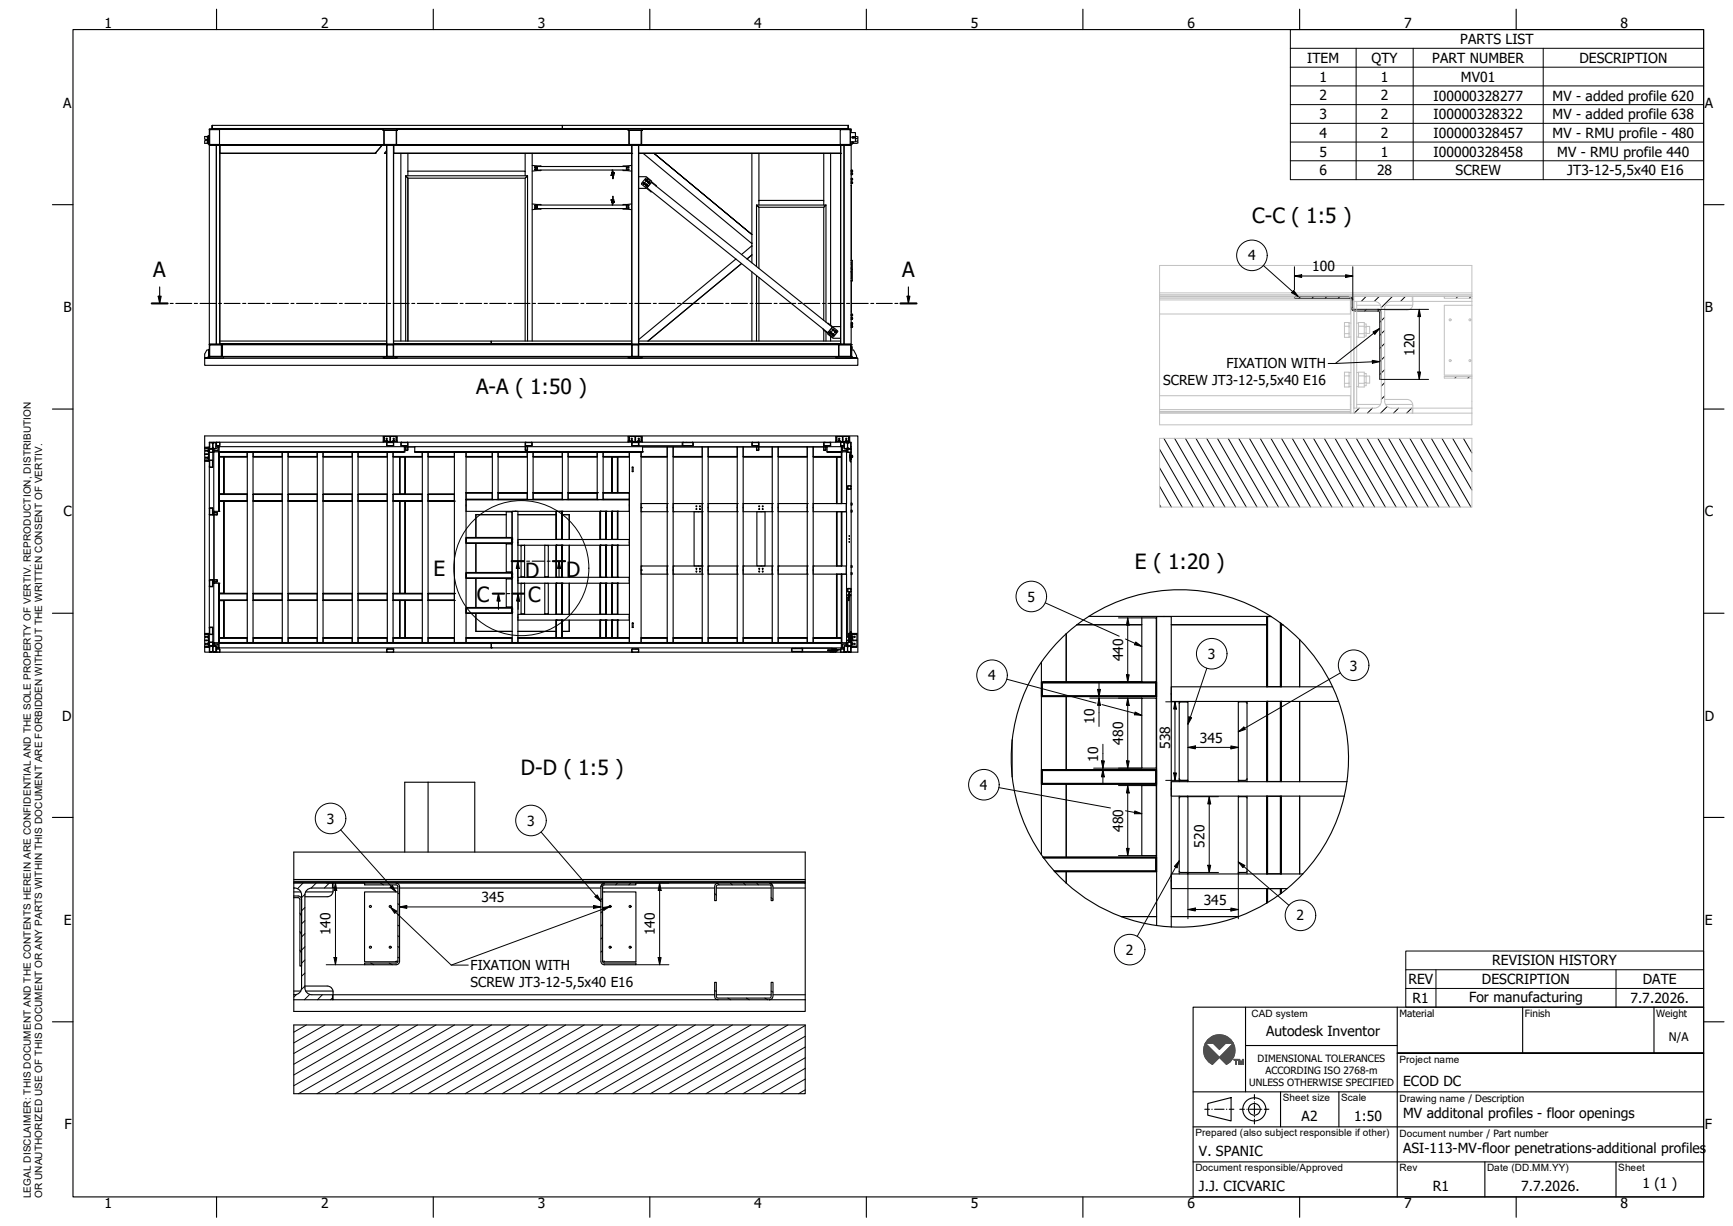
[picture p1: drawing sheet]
<svg xmlns="http://www.w3.org/2000/svg" width="594mm" height="420mm" viewBox="0 0 594 420" stroke-linecap="round" stroke-linejoin="round" font-family="sans-serif">
<defs><g id="words">
<g font-size="7.2">
<text x="429.2" y="76.4">C-C ( 1:5 )</text>
<text x="52.5" y="94.8">A</text>
<text x="309.2" y="94.8">A</text>
<text x="163.2" y="134.9">A-A ( 1:50 )</text>
<text x="148.6" y="197.3">E</text>
<text x="194.1" y="197.7">D</text>
<text x="389.1" y="195.1">E ( 1:20 )</text>
<text x="180" y="198">D</text>
<text x="163.4" y="206.2">C</text>
<text x="181" y="206.2">C</text>
<text x="178.6" y="265.5">D-D ( 1:5 )</text>
</g>
<g font-size="4.8">
<text x="35.8" y="9.8">1</text>
<text x="110" y="9.8">2</text>
<text x="184.3" y="9.8">3</text>
<text x="258.6" y="9.8">4</text>
<text x="332.8" y="9.8">5</text>
<text x="407" y="9.8">6</text>
<text x="481.3" y="9.8">7</text>
<text x="555.6" y="9.8">8</text>
<text x="500.6" y="15.2">PARTS LIST</text>
<text x="448.1" y="21.6">ITEM</text>
<text x="470.2" y="21.6">QTY</text>
<text x="491" y="21.6">PART NUMBER</text>
<text x="541.4" y="21.6">DESCRIPTION</text>
<text x="452.3" y="28">1</text>
<text x="473.4" y="28">1</text>
<text x="500.8" y="28">MV01</text>
<text x="452.3" y="34.4">2</text>
<text x="473.4" y="34.4">2</text>
<text x="491.4" y="34.5">I00000328277</text>
<text x="532.3" y="34.5">MV - added profile 620</text>
<text x="21.7" y="36.9">A</text>
<text x="452.3" y="40.9">3</text>
<text x="473.4" y="40.9">2</text>
<text x="491.4" y="40.9">I00000328322</text>
<text x="532.3" y="40.9">MV - added profile 638</text>
<text x="584.4" y="36.9">A</text>
<text x="452.3" y="47.2">4</text>
<text x="473.4" y="47.3">2</text>
<text x="491.4" y="47.3">I00000328457</text>
<text x="532.2" y="47.3">MV - RMU profile - 480</text>
<text x="452.3" y="53.6">5</text>
<text x="473.4" y="53.6">1</text>
<text x="491.4" y="53.7">I00000328458</text>
<text x="533.8" y="53.8">MV - RMU profile 440</text>
<text x="452.3" y="60.1">6</text>
<text x="472.1" y="60.1">28</text>
<text x="498.9" y="60.1">SCREW</text>
<text x="537.3" y="60.1">JT3-12-5,5x40 E16</text>
<text x="427.9" y="89.3">4</text>
<text x="449.8" y="93">100</text>
<text x="21.8" y="106.9">B</text>
<text x="584.4" y="106.9">B</text>
<text x="484.9" y="122" transform="rotate(-90 484.9 122)">120</text>
<text x="21.7" y="177">C</text>
<text x="584.4" y="177">C</text>
<text x="352.2" y="206.2">5</text>
<text x="385" y="226.7" transform="rotate(-90 385 226.7)">440</text>
<text x="414.1" y="225.8">3</text>
<text x="338.8" y="233.2">4</text>
<text x="462.7" y="229.8">3</text>
<text x="21.3" y="246.9">D</text>
<text x="375.2" y="248.2" transform="rotate(-90 375.2 248.2)">10</text>
<text x="584.4" y="246.9">D</text>
<text x="385" y="255.2" transform="rotate(-90 385 255.2)">480</text>
<text x="401.2" y="256.7" transform="rotate(-90 401.2 256.7)">538</text>
<text x="411.3" y="254.6">345</text>
<text x="376.5" y="261.1" transform="rotate(-90 376.5 261.1)">10</text>
<text x="335.9" y="270.7">4</text>
<text x="112" y="282.2">3</text>
<text x="180.7" y="283">3</text>
<text x="385" y="285.2" transform="rotate(-90 385 285.2)">480</text>
<text x="412.9" y="290.5" transform="rotate(-90 412.9 290.5)">520</text>
<text x="165" y="309.2">345</text>
<text x="412.6" y="310.1">345</text>
<text x="21.9" y="316.9">E</text>
<text x="444.5" y="315.4">2</text>
<text x="584.4" y="316.9">E</text>
<text x="113.3" y="320.6" transform="rotate(-90 113.3 320.6)">140</text>
<text x="224.5" y="320.6" transform="rotate(-90 224.5 320.6)">140</text>
<text x="386" y="327.3">2</text>
<text x="511.6" y="330.9">REVISION HISTORY</text>
<text x="482.8" y="337.3">REV</text>
<text x="508" y="337.3">DESCRIPTION</text>
<text x="563.2" y="337.3">DATE</text>
<text x="484.3" y="343.7">R1</text>
<text x="503.6" y="343.3">For manufacturing</text>
<text x="558.9" y="343.7">7.7.2026.</text>
<text x="434" y="355.1">Autodesk Inventor</text>
<text x="481" y="372.1">ECOD DC</text>
<text x="481" y="383.1">MV additonal profiles - floor openings</text>
<text x="22.1" y="386.9">F</text>
<text x="446.2" y="384.2">A2</text>
<text x="464.2" y="384.1">1:50</text>
<text x="584.4" y="386.9">F</text>
<text x="481" y="395.2">ASI-113-MV-floor penetrations-additional profiles</text>
<text x="411" y="396.1">V. SPANIC</text>
<text x="563.1" y="407.2">1 (1 )</text>
<text x="411" y="408.1">J.J. CICVARIC</text>
<text x="491.2" y="408.2">R1</text>
<text x="521.5" y="408.1">7.7.2026.</text>
<text x="35.8" y="414.1">1</text>
<text x="110" y="414.1">2</text>
<text x="184.3" y="414.1">3</text>
<text x="258.6" y="414.1">4</text>
<text x="332.8" y="414.1">5</text>
<text x="407" y="414.1">6</text>
<text x="481.3" y="414.1">7</text>
<text x="555.6" y="414.1">8</text>
</g>
<g font-size="4.7">
<text x="398.8" y="131.9">SCREW JT3-12-5,5x40 E16</text>
<text x="420.4" y="126.3">FIXATION WITH</text>
<text x="161.3" y="332.5">FIXATION WITH</text>
<text x="161.3" y="338.1">SCREW JT3-12-5,5x40 E16</text>
</g>
<text font-size="4.1" x="572.1" y="356.8">N/A</text>
<g font-size="3.4">
<text x="429" y="348.5">CAD system</text>
<text x="479.7" y="348.5">Material</text>
<text x="522.7" y="348.5">Finish</text>
<text x="567.8" y="348.5">Weight</text>
<text x="431.1" y="363.9">DIMENSIONAL TOLERANCES</text>
<text x="479.7" y="364.2">Project name</text>
<text x="433.8" y="368">ACCORDING ISO 2768-m</text>
<text x="428.2" y="372.2">UNLESS OTHERWISE SPECIFIED</text>
<text x="439.7" y="377.4">Sheet size</text>
<text x="459.7" y="377.4">Scale</text>
<text x="479.7" y="377.5">Drawing name / Description</text>
<text x="409.8" y="389.4">Prepared (also subject responsible if other)</text>
<text x="479.7" y="389.6">Document number / Part number</text>
<text x="409.8" y="401.4">Document responsible/Approved</text>
<text x="479.7" y="401.4">Rev</text>
<text x="509.8" y="401.4">Date (DD.MM.YY)</text>
<text x="554.7" y="401.4">Sheet</text>
<text x="10.5" y="410.6" transform="rotate(-90 10.5 410.6)">LEGAL DISCLAIMER: THIS DOCUMENT AND THE CONTENTS HEREIN ARE CONFIDENTIAL AND THE SOLE PROPERTY OF VERTIV. REPRODUCTION, DISTRIBUTION</text>
<text x="14.5" y="410.6" transform="rotate(-90 14.5 410.6)">OR UNAUTHORIZED USE OF THIS DOCUMENT OR ANY PARTS WITHIN THIS DOCUMENT ARE FORBIDDEN WITHOUT THE WRITTEN CONSENT OF VERTIV.</text>
</g>
</g></defs>
<!-- layer: Hatch (ISO) -->
<g fill="none" stroke="#000" stroke-width=".34">
<path d="M445.9 101.6l-.6 .6M450.3 101.6l-.5 .6M454.9 101.6l-.6 .6M459.4 101.6l-.7 .6M463.4 102l-.4 .5M464.1 105.9l-.5 .4M468.3 101.6l-1.6 1.7M468.4 106l-.6 .6M472.8 106.1l-.5 .5M472.8 101.6l-1.7 1.7M474.7 117.7l-1.8 1.7M474.7 113.3l-1.8 1.7"/>
<path d="M474.7 108.8l-1.8 1.7M477.3 101.6l-3.8 3.9M481.8 101.6l-1.7 1.7M495.3 101.6l-.2 .2M499.7 101.6l-.5 .6M504.3 101.6l-.6 .6M466 139.9l-1.8 1.7M470.5 139.9l-1.7 1.7M474.7 135.7l-1.2 1.1M474.7 131.2l-1.2 1.1M474.7 126.7l-1.8 1.7M474.7 122.2l-1.8 1.7"/>
<path d="M475.6 139.3l-2.3 2.3M479.4 139.9l-1.7 1.7M483.9 139.9l-1.7 1.7M499.3 129l-.6 .6M503.8 129l-.6 .6M71.8 154.1v.1M71.9 159.4l-.1 .2M72.9 154.7l.1 .1M73 158.3l-.2 .1M73 151.9l-.1 .1M73.3 151.6l-.1 .1M74.2 152.7h.1"/>
<path d="M75.3 151.6l-.1 .1M132.7 152.6v.1M134.6 151.6l-.2 .1M137.6 151.6l.2 .1M139.1 153.7v.1M139.5 152.7l.1 .1M139.8 153.3v.1M180 153h.1M180.3 151.6l.1 .1M180.7 153.6l.1 .1M181 152.7v.1M216.7 151.9l-.2 .2"/>
<path d="M217 151.6l-.1 .1M234.6 152.7v.1M235.3 151.6l-.1 .1M259.5 154.2l-.1 .1M259.5 151.6l.1 .1M260 152.1l.2 .1M260.2 153l-.2 .1M282.4 152.9v.2M282.4 152.4v.2M283 151.6l-.1 .1M283.1 154.1v.1M288.2 152.5h.1"/>
<path d="M289.4 151.8l-.1 .1M290.3 151.6l-.1 .1M290.6 154.7v.1M291.5 157.1l.2 .3M291.8 154.1l-.1 .1M291.8 156.6l-.3 .2M397.5 154l11.4 19.8M399 150.2l13.6 23.6M402.7 150.2l13.5 23.6M406.3 150.2l13.6 23.6M410 150.2l13.6 23.6M413.6 150.2l13.6 23.6"/>
<path d="M417.3 150.2l13.6 23.6M421 150.2l13.6 23.6M424.6 150.2l13.7 23.6M428.3 150.2l13.6 23.6M432 150.2l13.6 23.6M435.7 150.2l13.6 23.6M439.3 150.2l13.6 23.6M443 150.2l13.6 23.6M446.7 150.2l13.5 23.6M450.3 150.2l13.6 23.6M454 150.2l13.6 23.6M457.6 150.2l13.6 23.6"/>
<path d="M461.3 150.2l13.6 23.6M464.9 150.2l13.7 23.6M468.6 150.2l13.6 23.6M472.3 150.2l13.6 23.6M476 150.2l13.6 23.6M479.6 150.2l13.7 23.6M483.3 150.2l13.6 23.6M487 150.2l13.6 23.6M490.7 150.2l13.6 23.6M494.3 150.2l10.3 17.7M498 150.2l6.6 11.4M501.6 150.2l3 5"/>
<path d="M72.3 174.1l.1 .1M72.8 174.9l.2 .2M73 176.1h.1M73.3 176.4h.1M291.6 166.5l.2 .2M397.5 173l.5 .8M397.5 166.7l4.1 7.1M397.5 160.3l7.8 13.5M71.8 199.2l.1 .2M73.5 198.7l.1 .1M73.9 199.4l.1 .1M71.8 215.2l.1 .2"/>
<path d="M72.8 200.4h.2M72.8 216.3l.2 .2M291.1 201.7l.1 .1M291.7 202l.1 .1M291.7 216.6l-.2 .3M71.8 220.3v.1M72.9 221h.1M72.9 222.4h.1M74.2 222.5v.1M74.4 222.4h-.1M132.8 222.4l.2 .1M134.7 223.5h.1"/>
<path d="M216.9 223.5h.1M218.1 222.4l-.1 .1M271.5 222.9h-.2M272.7 222.2l-.2 .1M288.2 222.4h.1M289.3 223.4v.1M290.3 221.3v.2M290.6 221h.1M291.8 220.3l-.1 .1M102.8 319.3l.6 1M102.8 312.9l.6 1.1M103.9 302.6l-1.9 2"/>
<path d="M104.5 320l-1.1 1.1M104.5 315.5l-1.1 1.1M104.5 311l-1.1 1.1M104.6 306.4l-1.2 1.2M108.4 302.6l-1.8 1.8M112.9 302.6l-1.7 1.7M125 303.2l.1 .1M130.4 302.6l1 .7M136.4 317.1l.6 .3M136.4 313.4l.6 .3M136.4 309.7l.6 .4M136.4 306l.6 .4"/>
<path d="M206.6 316.7l-.6 .7M206.6 312.2l-.6 .6M206.6 307.8l-.6 .5M207.2 302.6l-1.2 1.2M211.6 302.6l-.5 .7M216.2 302.6l-.6 .7M245 306.2l.6 .6M245.9 302.7l.6 .6M250.4 302.6l.6 .7M254.9 302.6l.6 .7M259.4 302.6l.6 .7M263.9 302.7l1 1"/>
<path d="M264.4 307.6l.6 .6M102.8 325.6l.6 1.1M104.5 337.9l-1.2 1.3M104.5 333.5l-1.1 1.1M104.5 329l-1.1 1.1M104.5 324.5l-1.1 1.1M127.1 330.1l1 .5M133.4 330.1l1.1 .5M136.4 328.1l.6 .3M136.4 324.4l.6 .4M136.4 320.7l.6 .4M206.6 325.7l-.6 .6"/>
<path d="M206.6 321.2l-.6 .6M245 339.4l.6 .4M264.4 339.6l.6 .4M101.7 340.8l-1 .9M105 351.3l-4.3 2.4M106.2 340.8l-1.9 1.8M110.5 340.9l-1.7 1.7M111.4 351.3l-10.7 6.1M114 342l-.7 .6M117.7 351.3l-17 9.7M124.1 351.3l-23.4 13.4M130.4 351.3l-29.7 17.1"/>
<path d="M136.8 351.3l-36.1 20.8M143.1 351.3l-40.8 23.5M149.5 351.3l-40.9 23.5M155.8 351.3l-40.8 23.5M162.2 351.3l-40.9 23.5M168.5 351.3l-40.8 23.5M174.9 351.3l-40.9 23.5M181.2 351.3l-40.8 23.5M187.6 351.3l-40.9 23.5M193.9 351.3l-40.8 23.5M200.3 351.3l-40.9 23.5M206.6 351.3l-40.8 23.5"/>
<path d="M213 351.3l-40.9 23.5M219.3 351.3l-40.8 23.5M225.7 351.3l-40.9 23.5M232 351.3l-40.8 23.5M238.4 351.3l-40.9 23.5M244.7 351.3l-40.8 23.5M249.5 342.1l1 .5M251.1 351.3l-40.9 23.5M255.8 342.1l1.1 .5M257.4 351.3l-40.8 23.5M262.2 342.1l1 .5M263.8 351.3l-40.9 23.5"/>
<path d="M270.1 351.3l-40.8 23.5M276 358.8l-27.7 16M276 355.1l-34 19.7M276 351.5l-40.4 23.3M276 373.5l-2.3 1.3M276 369.8l-8.6 5M276 366.1l-15 8.7M276 362.5l-21.3 12.3"/>
</g>
<!-- layer: Visible (ISO) -->
<g fill="none" stroke="#000" stroke-width=".38">
<path d="M70.9 47.9h-.4v.1l.9-.1M70.9 48h.5M71.1 47.2l.1 .3M71.1 48.7v.4l.2-.2M71.2 48.4v.3M71.2 48.4l.3-.2v.7M71.3 47l-.2-.2v.4l.4-.2v.7M71.4 48.9v.5h.4M71.4 46.8h-1.2l.2 1.2-.2 1.1h1.2M71.4 47.7v.5M71.5 47.5h-.3l.3 .2M71.5 47.2h-.3v.3"/>
<path d="M71.5 48.7h-.3l.3 .2M71.5 48.4h-.3v.3M71.5 47h.1M71.5 47.7h.1M71.5 48.2h.1M71.5 48.9h.1M71.6 46.8h.2v2.3h-.2zM71.8 49.8h2.4v68.2h-2.4zM71.8 49.1l.1 .4M71.8 49.6h220v.2h-220zM71.8 44.2h59.5v.2h-59.5zM71.8 49.5v.1"/>
<path d="M71.8 46.5h-.4v.5M71.9 44.4h3.3v5.1h-3.3zM71.9 44.4h-.1v2.4M72.7 43l.1 1.2zM72.8 43h120v1h-120zM72.8 44v.2M72.8 44.1h120h-120M74.2 49.8h1.1v68.2h-1.1zM75.4 52.6h53.3zM75.4 49.8v68.2l57.1-.1v-65.3M131 49.8l-2.3 2.8 2.3-2.8h-55.6v2.8h53.3M131.3 44.4l.1 .3"/>
<path d="M131.3 44.2h.1M131.4 44.2h4.7v.5h-4.7zM131.6 44.7l.1 4.8M131.7 44.7h4.1v4.8h-4.1zM132.5 51.6v1h-.7zM132.5 49.8v1.8M132.6 49.8h2.3v68.2h-2.3zM134.9 49.8v68.1l33.5 .1M135 49.8h81.5v2.8h-81.5zM135 52.6h81.5zM136 44.7l-.2 4.8M136.1 44.2h.1"/>
<path d="M136.1 44.7h.1M136.2 44.2h79.1v.2h-79.1zM136.2 44.4v.3M137.4 52.6v64.3M139.8 58.7h40.2v1.5M139.8 52.6v7.6M180 52.6v6.1M182.4 56.7l1.6 .2v1.6l-1.6 .2M182.4 52.6v64.3M183.3 57.1h.5v.3l-.3 .1zM183.3 58h.5v.2l-.3 .1zM183.3 57.2v.2"/>
<path d="M183.3 58v.1M183.4 57.4l.1 .1M183.4 58.2l.1 .1M183.5 57.1l-.1 .1M183.5 57.8l-.1 .1M183.6 57.1l.2 .3M183.6 57.8l.2 .3M183.7 57.4l-.1 .1M183.7 58.2l-.1 .1M184 56.9h1.4v.2M184.1 57.1l.1 1.1zM185.4 58.3v.2h-1.4"/>
<path d="M192.8 43h98v1h-98zM192.8 44v.2M192.8 44.1h98h-98M209.4 60h.6zM209.7 59.5l.1 .1M209.7 59.2l.1 .3M209.8 59.1v.5M209.8 59.6h.1M209.9 59.2l-.2-.1 .1 .2M209.9 58.3v1.6h.2M209.9 58.3h.2v.5M210.1 58.8l.1 2.5-.1-2.2"/>
<path d="M210.1 58.8l.1 .3M210.2 60h.1M210.2 60h.3h-.3M210.2 59.1l.4 .1v.3zM210.2 59.1v.5h.2l-.2-.1M213.6 58.3v.2h1.3M214.8 57.1v1.1zM214.8 57.2l-30.6-.1v1.2h25.7M214.8 57.2v1.1h-4.7M214.9 56.9h-1.3v.2M215.3 57.1h.3v.3h-.3zM215.3 58h.3v.2l-.1 .1z"/>
<path d="M215.3 44.2h4.9v.5h-4.9zM215.3 44.4v.3M215.6 44.7l.1 4.8M215.7 44.7h4.1v4.8h-4.1zM216.5 56.7l-1.6 .2v1.6l1.6 .2M216.5 49.8v68.2M216.6 49.8h2.3v68.2h-2.3zM218.9 49.8h69.3v2.8h-69.3zM218.9 52.6h69.3zM220 44.7v4.8h-.2M220.2 44.2h.1M220.2 44.2h71.6v.2h-71.6z"/>
<path d="M220.2 44.4v.3M220.5 52.6l37.2 30.9M224.2 52.6l33.5 27.8-33.5-27.8M257.7 52.6v30.9M260.2 52.6v17.7M282.4 52.6v16.1M284.7 52.6v58.8M288 44.4h3.5v5.1h-3.5zM288.2 49.8v68.2h1.1v-68.2h-1.1v68.2l-69.3-.1v-65.3M289.4 49.8h2.4v68.2h-2.4zM290.8 44v.2M290.8 43v1.2z"/>
<path d="M291.3 44.4h.2v1M291.3 44.4h.1M291.5 45.4h1.7v3.2h-1.7zM291.5 48.6v.9h-.2M291.8 58.3v.1M291.8 44.4v1M291.8 48.6v1M291.8 58.9h.1M291.8 59.9h.1M291.8 58.7h.3l-.3 .2M291.8 58.4h.3v.3M291.8 58.3l.3 .1"/>
<path d="M291.8 59.4v.5h.3v-.2h-.3M291.8 59.4h.3v.3M291.8 59.4h.5l-.2 .3M291.8 58.4v.5M291.8 59.4h.1M292.1 58.5h.2l-.2 .3M292.2 49.1h1.5M292.2 48.6v.8h-.4M292.2 46.8l-.2 .3 .2 .2M292.2 46.8l.9 .3-.9 .2M292.2 48.7h.3v.4h-.3zM292.2 48.6v.1"/>
<path d="M292.5 48.6v.1M293.2 46.8h.5M293.3 48.2l.4 .2 .4-.2v.8M293.7 46.8l.4 .1M294.1 46.9v.8l-.4-.2-.4 .2M294.1 49l-.4 .1M139.1 60.2h41.7l-.8 .9h-40.2zM139.8 61.1v55.8v-55.8l-.7-.9v56.7M182.4 69.9l1.6 .2v1.6l-1.6 .2M183.3 71.2h.5v.2l-.3 .1zM183.3 70.3h.5v.3l-.3 .1zM183.3 71.2v.1"/>
<path d="M183.3 70.4v.2M183.4 71.4l.1 .1M183.4 70.6l.1 .1M183.5 71l-.1 .1M183.5 70.3l-.1 .1M183.6 71l.2 .3-.2 .2M183.6 70.3l.1 .1M183.8 70.4l-.2 .3M184 70.1h1.4v.2M184.1 70.3l.1 1.1zM185.4 71.5v.2h-1.4M209.4 68.5l.6 .1z"/>
<path d="M209.7 69.3l.1 .1M209.7 69.1l.1 .2M209.8 68.9l-.1 .2 .2-.2M209.8 69.4h.1M209.8 69.1v.3M209.9 70.3h-25.7v1.2h30.6v-1.2h-4.7M210.1 68.7h-.2v1.6h.2v-.6M210.1 69.4l.1 .3-.1-2.4 .1 2.1M210.2 68.9v.1M210.2 68.6h.1M210.2 68.5h.3l-.3 .1M210.2 68.9v.5"/>
<path d="M210.2 69.3l.2 .1h-.2M210.2 68.9l.4 .2v.2l-.4-.2M213.6 71.5v.2h1.3M214.8 70.3v1.1zM214.9 70.1h-1.3v.2M215.3 70.3h.3v.3l-.1 .1zM215.3 71.2h.3v.2h-.3zM216.5 69.9l-1.6 .2v1.6l1.6 .2M218.9 60.6h2.7l1.8 1.5-.1 .1M220.5 62.7v.2M220.7 62.5l-.2 .1M220.8 62.5l.2 .2-.5-.1-.1 .3 .6 .1h-.5"/>
<path d="M220.8 62.5l.2 .2M221 63l-.3 .1M221 62.7v.3zM221 62.7v.3M221.2 63.3l.2 .4M221.3 61.6l-.1 .3M221.5 63.7h.2h-.1M221.5 64.4l-.1 .2h-2.5M221.6 63.1l.2 .3-.2-.3-.3 .1-.1 .3 .5 .1-.2 .1M221.6 63.2l.2 .1-.5-.1M221.6 61.5l-.3 .1M221.6 61.5l.2 .2-.5-.1-.1 .3 .6 .1h-.5"/>
<path d="M221.6 61.5l.2 .5v-.3M221.6 61.5l.2 .1M221.7 62l-.1 .1M221.8 63.4l-.1 .2zM221.8 63.4l-.1 .2M221.8 61.7v.3zM222.3 62.1h.1M222.4 62.1l.2 .2-.5-.1v.3l.5 .1-.4 .1-.1-.4M222.4 62.1l.2 .2-.5-.1M222.6 62.7h-.3M222.6 62.3v.3zM222.6 62.3v.3"/>
<path d="M223.3 62.5l62 49.6-1.5 1.9-62-49.6zM223.3 62.6l-1.4 1.7M224.9 63.7l.1-.1-3.3-2.7-1.8 1.9 .1 .4 3.2 2.6 .1-.2M259.3 70.3h23.8l-.7 .7h-22.2zM260.2 68.7h22.2v1.6M260.2 71l-.9-.7v21.1M260.2 71v21M291.8 63.5v25.8M291.8 61.7h.1M291.8 62.3h.1M291.8 62.9h.1M291.8 61.6h.3l-.3 .1"/>
<path d="M291.8 61.3h.3v.3M291.8 62.3v.6M291.8 62.8h.3l-.3 .1M291.8 62.3l.5 .2v.3l-.5-.3M292.1 61.3l-.3-.2v.6M292.1 61.3h.2l-.2 .3M252.3 88.8l-33.4 27.6M254.2 90.3l-32.1 26.6M257.7 84.2v3.2M257.7 83.2v.2M257.7 83.5v.7M257.7 84.4v.1"/>
<path d="M257.7 87.4v2.7M257.7 93.1v23.8M257.7 87.4l-1.6 1.4M257.7 84.2l-3.5 3M259.3 94.5v22.4M260.2 95.1v21.8M291.8 91.9v.3l.4 .2M291.8 92.9v2.6l.1-2.2M291.8 89.3h.1M291.8 96.1l.4 .1-.4 .2v10.6M291.8 93.1h.1M291.8 92.9h.1"/>
<path d="M291.8 96.2h.1M291.8 90.7h.1M291.8 89.2l.4 .1-.4 .1M291.8 90.7v-.7l.1 2.2M292.2 89.3v6.9M71.5 119.9h-.6l-.7 1.4v1.2M71.5 119.9v2.4M71.8 119.7l-.3 .2M71.8 118h220v.2h-220zM71.9 118.2v4M71.9 118.2h4v4h-4zM75.4 117.8h57.1"/>
<path d="M75.4 116.9h57.1M76.1 118.2h.2v4h-.2zM132.7 118.2h2.1v4h-2.1zM132.7 118.2h-.2v4h.2M134.8 118.2v4M134.9 116.9h33.5v.9M168.4 117.9h48.1M168.4 117.8h48.1l-48.1 .1M168.4 117.8h-33.5l33.5 .1M168.4 117.9v.1M180 116.9v-55.8l.8-.9v56.7M216.5 116.9h-48.1v.9"/>
<path d="M216.7 118.2h2.1v4h-2.1zM216.7 118.2h-.2v4h.2M218.8 118.2v4M218.9 117.8h69.3M218.9 116.9h69.3M282.4 109.8v-38.8l.7-.7v40.1M282.4 113.1v3.8M283.1 113.8v3.1M283.8 110.9v-.2l3.4 2.9-1.8 1.9-3.3-2.6 .2-.1M283.8 114.3l-.1 .2 1.9 1.4h2.6M284.5 114.2l.2 .2M284.5 113.9v.3z"/>
<path d="M284.5 114.2l.5 .1M284.7 115.3v1.6M284.7 114.4h.1M284.8 113.8l-.3 .4M285.1 114.3l-.2-.5-.4 .1 .4-.1 .2 .5-.6-.1 .2 .2M285.2 112.2l-1.4 1.8M285.3 114.5l.2 .5zM285.3 114.5v.3M285.4 112.9l-.1 .3zM285.6 114.4l-.2 .1M285.6 112.8l-.2 .1h.5l-.1 .4-.5-.1 .3 .2M285.8 114.6l-.1-.2-.4 .1 .3-.1 .2 .5h-.6"/>
<path d="M285.8 114.9l-.2 .1M285.9 114.7l-.1 .2M286.1 113.5v.3zM286.4 113.4l-.3 .4M286.4 113.4l-.3 .1 .3-.1 .2 .5-.5-.1M286.4 113.4l.2 .2M286.6 113.9l-.2 .1M286.6 113.6v.2M287.6 118.2v4M287.6 118.2h4v4h-4zM288.2 111.9h-2.4l-.2 .2M291.6 118.2h.2v4h-.2"/>
<path d="M291.8 107h.1M291.8 107.7v.5h.3l-.3-.1M291.8 119.7h.1M291.8 109v.5h.3l-.3-.2M291.8 109v-.2l.3 .2M291.8 109h.3v.3M291.8 118.8v.7M291.8 118.8h.3l-.3 .2M291.8 110.7l.5 .4-.2-.3M291.8 111.7v.5h.3v-.2h-.3M291.8 111.7h.3M291.8 111.7h.3v.3"/>
<path d="M291.8 107.6v.1M291.8 107.6h.3v.3M291.9 119.7l.1 .2M292.1 108.9h.2l-.2 .4M292.1 107.8l.2 .3-.5-.2M292.1 119v.4h-.3M292.1 119.4l-.3 .1M292.1 110.7h-.3v.5h.3l-.3-.2M292.1 111.7h.2l-.2 .4M70.2 122.8h223.9v2.4h-223.9zM71.5 122.1l-.4 .4M71.6 122.2l-.3 .3"/>
<path d="M71.8 122.3v.4h-1.6v-.2h1M71.8 122.2h220v.1h-220zM71.9 122.3v.4h4.7v-.4M131.4 122.3v.4h4.7v-.4M131.8 122.3v.4h4v-.4M215.3 122.3v.4h4.9v-.4M215.8 122.3v.4h4v-.4M286.5 122.3v.4h4.8M286.8 122.3v.4h4.9v-.4M291.8 122.3v.4h2l-.1-.2M292 122.2l.2 .3h1.4v-.6l-1-2h-.6v2.4M292 122.1l.4 .4"/>
<path d="M70.2 158.1h1.6M70.2 153.3h1.6M70.2 157.6h.7M70.2 153.5h.7M70.2 155.6h.7M70.9 157.8h.6M70.9 153.6h.6M70.9 155.7h.6M71.2 156.9v.3h.2M71.2 154.5v.3h.2M71.4 156.6h-.2v.3h.2M71.4 154.2h-.2v.3h.2"/>
<path d="M71.5 157.6l-1.3 .2M71.5 153.5l-1.3 .1M71.5 155.6l-1.3 .1M71.5 156.5v.8M71.5 154.1v.8M71.5 153.3v4.8M71.8 157.9v-2.9h1.2v5.1l-1.1 .1-.1-.2M71.8 157.9v-.2l1.2 .2M71.8 151.7v2M71.8 153.8v1.2M71.8 157.9v63.4M71.8 155h.1"/>
<path d="M71.8 154v.9M71.9 154h-.1M71.9 153.9l-.1 .1M71.9 153.9l1.1 .1M71.9 157.8h.9v2.3h-.9zM71.9 151.7v2M71.9 153.8h.9M72.6 153.6l.3-.2-.2 .2M72.6 151.7l.3 .3v1.5M72.6 153.7l-.8 .1h2.4l-1-.1M72.9 154h.1M72.9 154v.9"/>
<path d="M72.9 155h-1M73 155h-.1M73 153.4l.2 .2zM73 152l.2-.3-.2 .3v1.5M73.2 151.7h1v-.1h-2.4v.1l1.1 .3M73.3 154.9h1.7v20.3h-1.7zM73.3 153.8v1.1M74 153.1h1.1h-.3v1.4h-1.5h1.4v-1.4zM74 151.7v2M74.2 151.6h144.7M74.3 152.8l-.1-1.2h1v1.2M74.3 151.7v1"/>
<path d="M74.3 152.7h.9M75 154.9l.1 20.3zM75.1 154.9v20.3zM75.1 153.1h63.5v1.7h-63.5zM75.1 154.8l63.5 .1zM75.1 154.9h63.5zM75.2 151.7h.1M75.2 152.7h.1M75.4 151.7v.9M76.6 156.6v12.7M76.7 156.6l.1 12.7zM76.8 156.6h7.9"/>
<path d="M84.7 156.5l-9.6 .1h1.5v12.7h-1.5M84.7 154.9v1.5h-9.6M84.7 156.4l-9.6 .1M84.8 154.9v65.3M86.7 154.9v65.3M86.8 154.9v1.5h9.9v-1.5M86.8 156.4h9.9M86.8 156.5h9.9M86.8 156.6h9.9M96.8 154.9v65.3M98.7 154.9v65.3M98.8 154.9v1.5h9.9v-1.5l.1 65.3-.1-1.5h-9.9v1.5"/>
<path d="M98.8 156.4h9.9M98.8 156.5h9.9M98.8 156.6h9.9M110.7 154.9v1.5h10v-1.5v65.3v-1.5h-10v1.5zM110.7 156.4h10M110.7 156.5h10M110.7 156.6h10M122.7 154.9v1.5h10v-1.5v65.3v-1.5h-10v1.5zM122.7 156.4h10M122.7 156.5h10M122.7 156.6h10M131.4 151.3v.3"/>
<path d="M131.6 150.7v.6M131.8 150.7v-1h-.2l.2 1.6M132.5 151h-.3v.3h.7v-.3h-.4v.2M132.7 151.6l-.2 .2 .1 .9h2.1M133.7 150.7v.6M133.9 150.7v-1h-.2l.2 1.6M134.6 151.3h.7M134.7 154.9v1.5h10v-1.5v65.3v-1.5h-10v1.5zM134.7 151.7h-2v.9M134.7 156.4h10M134.7 156.5h10M134.7 156.6h10"/>
<path d="M134.8 151.6l.2 .9-.2 .3M134.8 151.7v.9M134.9 151.2v-.2h.4v.2M134.9 151h-.3v.2M135.8 150.7v.6M136 150.7v-1h-.2l.2 1.6M136.1 151.3v-1.7h-4.7v1.7h4.7v.3M137 156.6v12.7zM137 156.6v12.7M137.1 156.6h1.7v12.7h-1.7M137.6 151.6l-.2 .2 .1 .9h2.1M138.6 153.1h3.6"/>
<path d="M138.8 156.6l.1 12.7zM138.9 156.6v12.7M139 154.2l.2 .2M139.2 152.8l-.2 .2M139.3 154.3h.3M139.6 151.6l.2 .1v.8l-.2 .3M139.6 152.8l.2 .2v1.2l-.2 .2M139.7 151.8l-2.1-.1v.9M139.7 152.5l-.1 .1M139.7 153l-.5-.1-.1 1.3h.6M139.8 151.7v.9M139.8 153v1.2"/>
<path d="M142.2 154.8l78.1 .1zM142.2 154.9h78.1zM146.7 154.9v1.5h9.1v-1.5v65.3v-1.5h-9.1v1.5zM146.7 156.4h9.1M146.7 156.5h9.1M146.7 156.6h9.1M159.8 156.4h8.9M159.8 156.5h8.9M159.8 156.6h8.9M170.8 156.4h9.9M170.8 156.5h9.9M170.8 156.6h9.9"/>
<path d="M180 153.1h-37.8v1.7h78.1v-1.7h-39.5M180.1 153.1h.6M180.2 152.9l.5 .1v1.3h-.5zM180.2 154.3h.5M180.2 152.8l-.2 .2v1.2l.2 .2M180.2 151.6l-.2 1 .2 .2M180.6 152.8l.2 .2v1.2l-.2 .2M182.2 151.6l.2 .1v.8l-.2 .3M182.2 151.7v.9M182.2 151.7h-2v.9M182.2 152.7l-2 .1M182.8 156.4h9.9"/>
<path d="M182.8 156.5h9.9M182.8 156.6h9.9M192.7 154.9v1.5h-9.9v-1.5v16.3h-2v-16.3l-.1 1.5h-9.9v-1.5v16.3h-2v-16.3l-.1 1.5h-8.9v-1.5v65.3v-1.5h15.7v1.5M192.8 154.9v16.3h2v-16.3v1.5h9.9v-1.5v16.3h2.1v-16.3v1.5h8.9v-1.5M194.8 156.4h9.9M194.8 156.5h9.9M194.8 156.6h9.9M206.8 156.4h8.9M206.8 156.5h8.9M206.8 156.6h8.9M209.7 156.6v12.2zM209.7 156.6v12.2"/>
<path d="M209.8 156.6v12.2M209.9 156.6h1.7v12.2h-1.7M211.6 156.6v12.2M211.7 156.6l.1 12.2zM215.3 151.3v.3M215.6 150.7v.6M215.8 150.7v-1h-.2l.2 1.6M215.8 154.9v65.3M216.2 151.3h.7M216.5 151.2v-.2h.4v.2M216.5 151h-.3v.2M216.8 151.6l-.3 .2 .1 .9h2.2"/>
<path d="M217.7 150.7v.6M217.9 150.7v-1h-.2l.2 1.6M218.7 151.6l.2 .2M218.7 151.7l.1 .1M218.8 151.7h-2.1l.1 .9M218.8 152.5l-.1 .1M218.9 151.7v.9M218.9 152.5l-.2 .3M218.9 152.6v.2h15.3M218.9 151.2v-.2h.4v.3h-.7M218.9 151h-.3v.2M219.8 156.4h8.9"/>
<path d="M219.8 156.5h8.9M219.8 156.6h8.9M219.8 150.7v.6M220 150.7v-1h-.2l.2 1.6M220.2 151.3v-1.7h-4.9v1.7h4.9v.3M220.3 153.1h39M228.7 153.1v3.3h-8.9v-1.5v65.3v-1.5h8.9v1.5v-67.1h2.1v67.1v-1.5h9.9v1.5v-67.1h2.1v67.1v-1.5h9.9v1.5v-67.1h2.1M230.8 153.1h9.9v3.3h-9.9zM230.8 156.4h9.9M230.8 156.5h9.9M230.8 156.6h9.9M234.2 151.6l-.3 .1v.9l.3 .2"/>
<path d="M234.2 152.7l-.1-1h3.4l-.1 1M234.2 151.6h-15.3v.1M234.2 151.6h55.2M234.2 152.7h3.2M237.4 151.6l.3 .1v.9l-.3 .2M242.8 153.1h9.9v3.3h-9.9zM242.8 156.4h9.9M242.8 156.5h9.9M242.8 156.6h9.9M254.8 153.1v67.1v-1.5h9.9v1.5v-67.1h2.1v67.1v-1.5h9.9v1.5v-67.1h2.1M254.8 153.1v3.3h9.9v-3.3M254.8 156.4h9.9"/>
<path d="M254.8 156.5h9.9M254.8 156.6h9.9M258 152.6l-.1-.9h2.1l-.1 .9M258 151.6l-.3 .2 .1 .9h2.2M259.5 153.1h.5M259.5 152.9l.5 .1v1.2l-.5 .1M259.5 154.3h.5M259.6 152.9v1.4M259.6 152.8l-.3 .2v1.2l.3 .2M259.9 151.6l.3 .1v.8l-.3 .3M259.9 152.8l.3 .2v1.2l-.3 .2M260.2 153.1h23.3"/>
<path d="M266.8 153.1h9.9v3.3h-9.9zM266.8 156.4h9.9M266.8 156.5h9.9M266.8 156.6h9.9M278.8 153.1v67.1v-1.5h9.6M278.8 153.1v3.5h9.6h-9.6M278.8 156.5h9.6M278.8 156.4h9.6M282.3 152.5l.2 .3M282.3 154.2l.2 .2M282.4 151.7v.9M282.4 153v1.2"/>
<path d="M282.5 151.6l-.2 .2M282.5 152.8l-.2 .2M282.6 154.3h.4M282.9 152.9l.1 .1M282.9 152.8l.2 .2v1.2l-.2 .2M283 152.9l-.6 .1v1.2l.6 .1M283 154.2l-.1 .1M283.1 153v1.2M283.5 153.1h4.9v1.7h-4.9zM283.5 154.8l4.9 .1zM283.5 154.9h4.9zM284.5 151.7h-2v.9"/>
<path d="M284.5 152.7l-1.9 .1M284.6 151.6l.2 .2M284.6 151.7v.9M284.8 152.5l-.2 .3M286.5 151.3v.3M286.7 150.7v.6M286.8 156.6v16M286.9 150.7v-1h-.2l.2 1.6M286.9 156.6v16M287.3 151.3h.8M287.7 151.2v-.2h.3v.2M287.7 151h-.3v.2"/>
<path d="M288.3 152.8l-.1-1.2h1v1.2M288.3 151.7v1M288.3 152.7h.9M288.4 154.9l.1 17.7zM288.4 153.1h1h-.7v1.4h1.4h-1.4v-1.4M288.4 156.6h-1.5v16h1.5h-9.6M288.5 154.9v17.7M288.5 154.9h1.7v17.7h-1.7zM288.8 150.7v.6M289 150.7v-1h-.2l.2 1.6M289.2 151.7h.1M289.2 152.7h.1"/>
<path d="M289.4 151.6v.1h.9M289.4 151.6h2.4v.1h-.9l-.3 .3M289.4 151.7v2M289.5 151.7v2M290.1 151.2v-.2h.3v.3h-.6M290.1 151h-.3v.2M290.1 154.9v-.4v.4M290.1 153.8v1.1M290.2 153.6l.3-.2zM290.2 151.7l.3 .3v1.5M290.3 153.7l-.9 .1h2.4l-1-.1M290.3 151.7l.2 .3"/>
<path d="M290.6 154h1.1v1h-1.1M290.6 154v.9M290.6 155h1.1M290.7 154h-.1M290.7 153.8h1M290.9 150.7v.6M290.9 151.7l-.3 .3v1.5M290.9 153.6l-.3-.2 .3 .2M291.1 150.7v-1h-.2l.2 1.6M291.3 151.3v-1.7h-4.8v1.7h4.8v.3M291.3 156v.8M291.3 155.7v2.3h.2"/>
<path d="M291.3 155l.2 1.3M291.5 156.9v.4M291.5 156.3h.3v.8h-.3zM291.5 157.5v.8h.3v-.8M291.5 155.2h.3M291.5 155v.7M291.6 151.7v2M291.6 153.1h.2M291.6 154h.1M291.7 155h-.1M291.8 156.6v.1M291.8 156.3v.3"/>
<path d="M291.8 157.5h-.3M291.8 151.7v2M291.8 153.8v2.5M291.8 158.3v58.3M291.8 156.1l.3 .2M291.8 156.3h.3v.3h-.3M291.8 156.3h.3M291.8 156.6v.7M292.1 156.1h-.3M292.1 156.2l.2 .2M292.1 156.4h.2l-.2 .3M292.1 156.6v.2h-.3"/>
<path d="M71.8 176.3l.2 .2M71.9 174.3l.1 2.1M71.9 174.2l.9 .1M71.9 174.1l.8-.1 .3 .3M71.9 176.4h.9M72 174.2l-.1 .1M72 174l-.2 .3M72.8 174.3v2.1h-.9M73 176.3l-.3 .2M73 174.3v2M73 176.3l.2 .2M73 175.9v.4"/>
<path d="M73.1 176.3l1.3 .1M73.2 176.4h1.2M73.2 175.7h1.2M73.2 175.6l-.2 .2M73.3 175.2v23.5M74.3 175.7l.1 .1M74.3 175.6l.2 .7-.2 .2M74.4 175.7l-1.3 .1M74.4 176.3l-.1 .1M74.5 175.9v.4M75.1 171.8h1.5v31.5h-1.5M75.1 169.4l9.6 .1z"/>
<path d="M75.1 171.7h9.6h-9.6M76.6 171.8v31.5M76.7 171.8l.1 31.5zM84.7 171.6l.1 .1M84.7 169.4v2.2h-9.6l9.7 .1M84.8 169.4h.1M86.7 169.4h.1M86.7 171.7h10.1M86.8 169.4l9.9 .1zM86.8 169.5v2.1M96.7 169.5l.1 2.2M96.7 171.6l-10 .1"/>
<path d="M96.8 169.4h.1M98.7 169.4h.1M98.7 171.7l10-.1-10 .1M98.8 169.4l9.9 .1zM98.8 169.5v2.1M108.7 169.5v2.2M108.7 171.7h.1M108.8 169.4h.1M110.7 169.4l10 .1zM110.7 169.4h10zM110.7 171.7l10-.1-10 .1M120.7 169.5v2.2"/>
<path d="M120.7 171.7h.1M120.8 169.4h.1M122.7 169.4l10 .1zM122.7 169.4h10zM122.7 171.7l10-.1-10 .1M132.7 169.5v2.2M132.7 171.7h.1M132.8 169.4h.1M134.7 169.4l10 .1zM134.7 169.4h10zM134.7 171.7l10-.1-10 .1M137 171.8v31.6z"/>
<path d="M137 171.8v31.6M137.1 171.8h1.7v31.6h-1.7M138.8 171.8l.1 31.6zM138.9 171.8v31.6M144.7 169.5v2.2M144.7 171.7h.1M144.8 169.4h.1M146.7 169.5h9.1v2.1h-9.1zM146.7 169.4l9.1 .1M146.7 171.7h9.1M155.8 171.6v.1M159.8 168.8v2.3"/>
<path d="M159.8 168.8h8.9h-8.9M159.8 171.2h8.9h-8.9M159.8 173v.1M159.8 173.3h.1M159.8 168.9h9M168.7 171.1v.1M168.7 168.8v2.3M168.7 171.1l-8.9 .1h56M168.7 171.2h.1M168.7 168.8h.1M169.4 171.2h.1M169.7 171.2h.1"/>
<path d="M169.8 171.2h.1M170.2 171.2h.6M170.8 168.8l9.9 .1h-9.9v2.2M170.8 168.8l9.9 .1M170.8 168.8h9.9M170.8 171.2h9.9h-9.9M173.5 176.4h-10.4v7.8M175.5 175.4h.1M177.5 176.4h13.1M180.7 169v2.2h-9.9l9.9-.1M180.7 171.2h.1M180.7 168.8h.1"/>
<path d="M180.7 168.9h.1M181.4 171.2h.1M181.7 171.2h.1M181.8 171.2h.1M182.2 171.2h.6M182.8 168.8l9.9 .1h-9.9v2.2M182.8 168.8l9.9 .1M182.8 168.8h10M182.8 171.2h9.9h-9.9M190.6 175.2h1.9v9.6h-1.9zM190.7 175.2v9.6v-9.6M190.8 175.2v9.6"/>
<path d="M192.7 175.2l-.1 9.7M192.7 175.2v9.6v-9.6M192.7 176.4h2.4v8.5M192.7 169v2.2h-9.9h10M192.7 168.9h.1M193.4 171.2h.1M193.7 171.2h.1M193.8 171.2h.1M194.2 171.2h.6M194.8 168.8l9.9 .1h-9.9v2.2M194.8 168.8h9.9v2.4h-9.9l9.9-.1M194.8 168.8h9.9"/>
<path d="M194.8 171.2h9.9h-9.9M205.4 171.2h.1M205.7 171.2h.1M205.7 175.2h1.9v9.6M205.7 175.2v9.6v-9.6M205.8 175.2l-.1 9.6h1.9M205.8 171.2h.1M205.9 175.2v9.6M206.2 171.2h.6M206.8 169h8.9v2.1h-8.9zM206.8 168.8l8.9 .2M206.8 168.8l8.9 .1"/>
<path d="M206.8 168.8h9M206.8 171.2h8.9zM206.8 171.1l9 .1M207.6 175.2h.2M207.7 175.2v9.6v-9.6M207.8 175.2l-.2 9.6M209.7 175.2h1.9v9.6M209.7 175.2v9.6v-9.6M209.8 175.2v9.7M209.9 175.2v9.6M211.6 175.2v9.6M211.7 175.2v9.6v-9.6"/>
<path d="M215.7 173l.1 .1M215.7 171.2v4h-55.9M215.7 168.9h.1M215.8 173.3l-.1 .1M216.7 160.2v1.4h.3h-.3M217 160.2l-.3-.1 .3 .1v1.4M219.8 172.6h8.9v2.8h-8.9zM228.7 173.8v.1M228.7 174.1h.1M230.8 174.1h.1M230.8 172.6h9.9v2.8h-9.9zM230.8 173.8v.1"/>
<path d="M237.9 175.4v18.6h2.8v-18.6M239.4 175.4h.1M240.7 173.8v.1M240.7 174.1h.1M242.8 174h.1M242.8 173.8v.1M242.8 172.6h9.9v2.8h-9.9M252.7 174h.1M252.7 173.8v.1M254.8 174h.1M254.8 173.8v.1M254.8 172.6h9.9v2.8h-9.9"/>
<path d="M259.5 175.4h2.8v18.6h-2.8zM261 175.4h.1M264.7 174h.1M264.7 173.8v.1M266.8 174h.1M266.8 173.8v.1M266.8 172.6h9.9v2.8h-9.9M276.7 174h.1M276.7 173.8v.1M278.8 174h.1M278.8 173.8v.1M286.8 175.4v18.6"/>
<path d="M286.9 175.4v18.6M288.4 175.4h-1.5v18.6h1.5h-9.6M288.5 175.4v18.6zM288.5 175.4v18.6M288.5 175.4h1.7v18.6h-1.7zM290.1 172.6v2.8h-11.3M290.5 167.5l.2 .2M290.7 166.6v1M290.7 166.5l-.2 .2M290.8 166.5l1 .2M291.6 166.6v.9l-.8 .1M291.8 167.5l-1 .2"/>
<path d="M291.8 175.2h.3v.3l-.3 .1v-.8l.3 .1v.3M291.8 172.4v.7h.3v-.3h-.3M291.8 172.4h.3v.4M71.9 198.7l1.1 .2 .2-.2h1.2M72 198.8l-.1 .1M72 198.7l-.2 .2M72.8 198.9l-.9-.1 .1 2.2M72.8 198.9v2l-.9 .1M73 198.9l-.1 2.1-1 .1M73 199.3l.2 .2h1.2M73 198.9v.3M73.1 199.3l1.3 .1"/>
<path d="M73.3 199.9h1.7v20.4h-1.7zM73.3 198.8v.6M73.3 199.5v.4M74.3 198.8l.1 .1M74.3 198.7l.2 .2M74.4 198.8l-1.3 .1M74.4 199.3l-.1 .1M74.5 198.9v.3M74.5 198.9l-.2 .6M75 199.9l.1 20.4zM75.1 199.9v20.4zM159.8 184.2v2z"/>
<path d="M159.8 196.2v2zM159.9 184.3h15.6zM159.9 184.3v1.8h15.6v-1.8M159.9 186.1h15.6M159.9 186.2h15.6M159.9 196.2l15.6 .1zM159.9 196.3h15.6zM159.9 196.3v1.8h15.6v-1.8M159.9 198.1l15.6 .1zM159.9 198.2h15.6M163.1 186.2v10M163.1 198.2v10"/>
<path d="M173.5 184.2l-13.6 .1 15.6-.1M173.5 186.4h2v9.6h-2zM173.5 198.4h2v9.6h-2zM175.4 184.2h-1.9v-8.8h2v8.8M175.4 184.2h.1M175.5 184.2l.1 2zM175.5 196.2l.1 2zM175.5 186.4h.1M175.5 196h.1M175.5 198.4h.1M177.5 184.9h38.2v2h-38.2zM177.5 185.9v.1"/>
<path d="M177.5 197.8h38.2v2.1h-38.2zM177.5 198.9v.1M178.6 199.9v10.6M178.6 186.9v10.9M178.6 197.5l.2 .2M178.6 187.1l.2-.2h1v10.8h-.9M178.8 199.9l-.2 .2M178.9 199.9h.9v10.5h-1l-.2-.3M179.8 186.9h.1M179.8 197.7v.1M179.8 199.9h.1M186.8 186.9h.1"/>
<path d="M186.8 197.7v.1M186.8 199.9h.1M187.7 199.9l.3 .2M187.8 199.9h-1v10.5h.9l.3-.3M188 197.5l-.3 .2M188 187.1l-.3-.2h-.9v10.8h1M188 199.9v10.6M188 186.9v10.9M190.6 186.9h1.9v10.9h-1.9zM190.7 186.9v10.9v-10.9M190.7 199.9v10.6v-10.6M190.7 184.8v.1"/>
<path d="M190.8 186.9v10.9M190.8 199.9v10.6M192.5 184.8h.2M192.5 197.8h.2M192.7 186.9l-.1 10.9M192.7 186.9v10.9v-10.9M192.7 199.9l-.1 10.6M192.7 199.9v10.6v-10.6M192.7 184.8v.1M195.1 186.9v10.9M195.1 199.9v10.6M205.7 199.9h1.9v10.6"/>
<path d="M205.7 199.9v10.6v-10.6M205.7 186.9h1.9v10.9M205.7 186.9v10.9v-10.9M205.8 186.9l-.1 10.9h1.9M205.8 199.9l-.1 10.6M205.9 186.9v10.9M205.9 199.9v10.6M207.6 199.9h.2M207.6 186.9h.2M207.7 199.9v10.6v-10.6M207.7 186.9v10.9v-10.9M207.8 186.9l-.2 10.9"/>
<path d="M207.8 199.9l-.1 10.6M209.7 197.8h1.9M209.7 186.9h1.9v10.9M209.7 186.9v10.9v-10.9M209.7 199.9h1.9v10.6M209.7 199.9v10.6v-10.6M209.7 184.8h1.9M209.7 184.8v.1M209.8 186.9v10.9M209.8 199.9v10.6M209.9 186.9v10.9M209.9 199.9v10.6"/>
<path d="M211.6 186.9v10.9M211.6 199.9l.2 10.6M211.7 186.9v10.9v-10.9M211.7 199.9v10.6v-10.6M211.7 184.8v.1M215.7 185.8h.1M215.7 185.9h.1M215.7 198.8h.1M215.7 198.9h.1M219.8 194h8.9v2.8h-8.9zM228.7 195.2v.1M228.7 195.4v.1"/>
<path d="M230.8 195.4v.1M230.8 194h9.9v2.8h-9.9zM230.8 195.2v.1M239.4 194h.1M240.7 195.2v.1M240.7 195.4v.1M242.8 195.2v.1M242.8 195.4v.1M242.8 194h9.9v2.8h-9.9zM252.7 195.2v.1M252.7 195.4v.1M254.8 195.4v.1"/>
<path d="M254.8 195.2v.1M254.8 194h9.9v2.8h-9.9M260.9 194h.1M264.7 195.4v.1M264.7 195.2v.1M266.8 195.4v.1M266.8 195.2v.1M266.8 194h9.9v2.8h-9.9M276.7 195.4v.1M276.7 195.2v.1M278.8 195.4v.1M278.8 195.2v.1"/>
<path d="M286.8 196.8v21.7M286.9 196.8v21.7M288.4 196.8h-1.5v21.7h1.5h-9.6l9.6 .1-9.6 .1M288.5 196.8v23.5zM288.5 196.8v23.5M288.5 196.8h1.7v23.5h-1.7zM290.1 194v2.8h-11.3M291.8 196.2v.8M291.8 196.6h.3v.3h-.3M291.8 196.3h.3v.3M291.8 193.8v.7M291.8 194.2h.3v.3h-.3"/>
<path d="M291.8 193.8h.3v.4M70.2 217.1h1.6M70.2 217.3h.7M70.2 219.4h.7M70.9 217.5h.6M70.9 219.6h.6M71.2 218.3v.3h.3v-.7l-.3 .1v.3h.2M71.5 217.3l-1.3 .2M71.5 219.4l-1.3 .2M71.5 217.1v4.7M71.8 215.2l.1-.3 1.1 .2v2.1M71.8 217.2l.1 .3h.9l.2-.3"/>
<path d="M71.8 200.9l.2 .2M71.9 215.1h.9v2.2h-.9zM73 217.2v2.9h-1.2M75.1 205.8h1.5v12.7h-1.5M75.1 203.4h9.6h-9.6M75.1 205.8h9.6h-9.6M75.1 203.4h9.7M75.1 218.7h9.6M76.6 205.8v12.7M76.7 205.8l.1 12.7zM76.8 218.5h7.9v1.7M84.7 218.6h-9.6h9.6"/>
<path d="M84.7 205.7l.1 .1M84.8 203.4l-.1 2.3h-9.6h9.7M86.7 203.4h.1M86.7 205.7h10.1M86.8 218.7h9.9M86.8 218.5l9.9 .1zM86.8 203.4l9.9 .1-9.9-.1M86.8 203.4h9.9M86.8 203.4h10M86.8 203.5v2.2M96.7 203.5l.1 2.3M96.7 205.7l-10 .1"/>
<path d="M96.7 203.4h.1M98.7 205.7h10l-10 .1M98.7 203.4h.1M98.8 218.7h9.9M98.8 218.5l9.9 .1zM98.8 203.4l9.9 .1-9.9-.1M98.8 203.4h9.9M98.8 203.5v2.2M108.7 203.5v2.3M108.7 203.4h.1M108.7 205.8h.1M110.7 203.4l10 .1-10-.1"/>
<path d="M110.7 203.4h10M110.7 205.7h10l-10 .1M110.7 218.7h10M110.7 218.5l10 .1zM120.7 203.5v2.3M120.7 203.4h.1M120.7 205.8h.1M122.7 218.7h10M122.7 218.5l10 .1zM122.7 203.4l10 .1-10-.1M122.7 203.4h10M122.7 205.7h10l-10 .1"/>
<path d="M132.7 203.5v2.3M132.7 203.4h.1M132.7 205.8h.1M134.7 203.4l10 .1-10-.1M134.7 203.4h10M134.7 205.7h10l-10 .1M134.7 218.7h10M134.7 218.5l10 .1zM137 205.8v12.7zM137 205.8v12.7M137.1 205.8h1.7v12.7h-1.7M138.8 205.8l.1 12.7z"/>
<path d="M138.9 205.8v12.7M144.7 203.5v2.3M144.7 203.4h.1M144.7 205.8h.1M146.7 218.7h9.1M146.7 218.5l9.1 .1zM146.7 203.5h9.1v2.2h-9.1zM146.7 203.4l9.1 .1zM146.7 203.4h9.1M146.7 205.8h9.1M155.8 205.7h.1M159.8 218.7h15.7"/>
<path d="M159.8 218.5l15.7 .1zM159.8 208.2v2zM159.9 208.2l15.6 .1zM159.9 208.3h15.6zM159.9 208.3v1.8h15.6v-1.8M159.9 210.1l15.6 .1zM159.9 210.2h15.6M163.1 210.2v6.2h12.5h-12.5zM175.5 208.2l.1 2zM175.5 208h.1M177.5 210.5h38.2v2h-38.2zM177.5 211.6h.1"/>
<path d="M177.5 218.7h38.2M177.5 218.5l38.2 .1zM177.5 216.4h13.1M179.8 210.4v.1M186.8 210.4v.1M190.6 210.5h1.9M190.7 218.5v-6v6M190.7 210.5h.1M190.8 212.5v6M192.5 212.5h.2M192.5 212.5h-1.9v6h2.1M192.5 210.5h.2"/>
<path d="M192.5 210.5v-10.6h-1.9v10.6M192.5 212.5v6M192.7 218.5v-6v6M195.1 212.5v3.9h-2.4M205.7 210.5h1.9M205.7 218.5h2.1M205.7 218.5v-6v6M205.9 212.5v6M207.6 210.5h.2M207.6 212.5l.2 6M207.6 212.5h-1.9l.1 6M207.6 212.5v6"/>
<path d="M207.7 218.5v-6v6M209.7 212.5h1.9M209.7 218.5v-6v6M209.8 212.5v6M209.9 212.5v6M211.6 212.5l.2 6h-2.1M211.6 210.5h-1.9M211.6 210.5h.2M211.6 212.5v6M211.7 218.5v-6v6M211.7 210.5h.1M215.7 211.4h.1"/>
<path d="M215.7 211.6h.1M216.7 213.6v1.4l.3 .1M216.7 215l.3 .1M217 213.6l-.3-.1h.3v1.5M219.8 218.7h8.9M219.8 218.5l8.9 .1zM230.8 218.7h9.9M230.8 218.5l9.9 .1zM242.8 218.7h9.9M242.8 218.5l9.9 .1zM254.8 218.7h9.9M254.8 218.5l9.9 .1z"/>
<path d="M266.8 218.7h9.9M266.8 218.5l9.9 .1zM290.5 202.6l.2 .3M290.6 218.3h.3M290.6 201.8v.9M290.6 218.3v.1M290.6 202.6l.1 .1M290.7 203.9l.1 .3-.1-.4 .1 .1M290.7 219.5l.1 .2-.1-.5 .1 .3M290.7 201.8l-.1 .1M290.7 201.7l-.2 .2M290.8 201.8l.9 .1"/>
<path d="M290.8 201.7l1 .2M290.8 219.4h.1M290.8 203.9h.1M290.8 204.1h.1M290.8 219.6h.1M290.9 204.6h-.3v13.7M290.9 217.1v1.2M290.9 219.7l.2 .2M291.1 203.7h-.2v2.1h.2v-1.4M291.1 217.1v1.4v-1.4h-.2v2.6h.2M291.1 202.9v1.5l.1-1.5M291.1 218.4h.2v.6"/>
<path d="M291.1 203.5l-.2 .2M291.2 218.6h.1M291.2 203.8h.1M291.2 219.2h.1M291.3 204.6h-.2h.2v13.7l-.2 .1 .2-.1M291.3 203.8v.1M291.3 203.9l.2 .3h-.3M291.3 203.8l.2 .1M291.3 219.5l.2 .1v.5M291.3 219v.2M291.3 219.5l-.1 .3M291.3 219.2l.2 .3"/>
<path d="M291.3 203.9v.3M291.3 218.4h.1M291.3 219h.1M291.5 216.8v2.6M291.5 203.9h.2l-.2 .2M291.5 219.4l.2 .2-.4 .1v.4M291.5 217.3l-.2 2.2M291.5 217.7h.3v.8h-.3zM291.7 202.6l-.9 .2M291.7 201.8v.9M291.8 202.6l-1 .3M291.8 218.5v1.5h-.3"/>
<path d="M291.8 219l.3-.1zM291.8 219.1h.1M291.8 218.4v.6M291.8 218.4h.3v.2h-.3M291.8 219v.2h.3h-.3M291.8 218.4v.1M291.8 216.8v1.6M291.8 217.1h.2M292 219.6l1.6-.2v.2h-1M292 219.2l-.2 2.6M292 218.4v-1.3h1.8v4.7h-1.8M292 217.9l.1 .5"/>
<path d="M292 217.5l1.6-.2v.2h-1M292 217.3h.6M292 219.4h.6M292.1 218.3h.3l-.1 .3M292.1 218h.3v.3M292.1 218.5h.2l-.2 .4M292.1 218.6v.6M292.3 218.9l-.2 .2M365.5 217.2v16.5M369.2 214.1h22.2M373.3 211.2h62.4M396.4 211.8h.1"/>
<path d="M398.8 211.2v.1M399.1 211.2v.1M401.5 214.1h32.7M434.2 211.2v24.2M434.4 211.2v24.2M434.5 211.3v24M435.7 211.3h-1.5v24M438.9 213.5v21.8h.2M439.1 213.6l.1 21.7M439.2 213.7v21.7v-21.7M439.2 214.1h.5M445.5 219.2v16.2"/>
<path d="M70.2 221.8h1.6M70.2 221.8v1.7h1.6M70.2 221.8v-72.4h223.9v74.1h-2.3M70.2 221.5h.7M70.9 221.7h.6M71.2 220.6v.4h.2M71.4 220.6h-.2v-.3h.3v.7M71.5 221.5l-1.3 .2M71.8 221.5v1.9M71.8 221.3v.2l1.1 .2M71.8 221.3h2.4v.2h-1M71.8 221.2l.1 .1"/>
<path d="M71.8 221.2h.1M71.8 220.2v.9M71.9 220.2h-.1M71.9 220.1l-.1 .1M71.9 221.2h1l-1 .1M71.9 220.1l1 .1M71.9 221.5v1.9M72.6 221.5l.3 .3M72.6 223.4l-.8 .1h2.4l-1-.1M72.9 221.7v1.4l-.2 .3M72.9 220.2v.9M72.9 223.1l-.3 .3"/>
<path d="M73 221.7v1.4l.3 .3-.3-.3M73 221.7l.3-.2-.3 .3M73.3 220.3v.4v-.4M73.3 220.3v1M74 221.5v1.9M74.2 221.5v1.9M74.2 222.5l1.1-.1v1M74.3 223.5h215.1M74.3 222.5l-.1 .9M74.8 222v-1.3h-1.5h1.4v1.3h-.5h.9M75.1 220.3h93.3v1.7h-93.3zM75.1 220.3h93.3z"/>
<path d="M75.1 220.3l93.3-.1-93.3 .1M75.2 222.5h.1M75.2 223.5h.1M75.3 223.5h.1M75.4 222.5v.9M86.8 220.2v-1.5h9.9v1.5M134.7 222.5h-2v.9M134.7 222.4h-2.1v1.1M134.8 222.4l.1 1.1M134.8 222.5v.9M168.4 220.3h120v1.7h-120zM168.4 220.3h120z"/>
<path d="M168.4 220.2l120 .1zM175.6 220.2v-45h1.9v45v-1.5h38.2v1.5M218.7 222.4l.2 .1v1M218.7 222.5l.1 .1M218.8 222.5h-2.1l.1 .9M218.8 222.4h-2.2v1.1M218.8 223.3l-.1 .1M218.9 222.5v.9M271.3 222.3l13.9-.1 .1 .5h-1.5v.3h1.5v.3l-13.8 .1zM271.5 222.4l3.5-.1v.9h-3.5zM274.8 222.2l.3 .1v.9l-.3 .2M283.8 222.7h.1"/>
<path d="M283.8 223h3.3v-.3v.3M284.6 223.4v.1M284.9 223.4v.1M285.3 222.5h.3M285.3 223.1h.3M285.3 222.5h.5M285.3 222.3h.1M285.3 223.2l.1 .1M285.3 223h.3M285.4 223.1v.2h.2v-.2M285.4 223.3v.2M285.6 222.3l.3 .2z"/>
<path d="M285.6 222.3l-.2 .2M285.8 222.7h2.4M285.8 223.3v.2M285.9 222.5h-.3M285.9 223.1v.2h-.3M285.9 223l-.3 .1M286.1 222.5h.3M286.1 222.5h.5M286.1 223.1h.3M286.1 223l.1 .5M286.1 223.1v.2h.3v-.2M286.1 222.3v.2"/>
<path d="M286.4 222.3l-.3 .2M286.4 222.5v-.2l.2 .2M286.4 223.1h.1M286.4 222.5h.2M286.5 223.3v.2M286.6 223.1l-.2 .2M286.7 223l-.3 .1M288.2 223.5h.1M288.2 222.5l-4.4 .2v.3M288.2 223.4v-1h1l.1 1M288.3 222.5l-.1 .9M288.4 220.3h.1"/>
<path d="M288.7 220.7v1.3h-.3h1h-.7v-1.3h1.4zM289.2 222.5h.1M289.2 223.5h.1M289.3 223.5h.1M289.4 221.5v1.9M289.5 221.5v1.9M290.1 220.3v1M290.2 221.5l.3 .3M290.3 221.5h-.9v-.2h2.4v.2h-1l-.2 .2M290.3 223.4l-.9 .1h2.4l-1-.1M290.3 221.5l.2 .2M290.5 221.7v1.4l-.3 .3 .3-.3"/>
<path d="M290.6 221.7v1.4l.3 .3M290.6 220.2v.9M290.6 223.1l.3 .3M290.7 220.1h1M290.9 221.5l-.3 .3M291.1 220.1v-1.6l.1 1.6M291.6 221.5v1.9M291.6 222h.2M291.6 220.2h.1M291.6 220.1l.1 .1M291.7 220.1l-1.1 .1M291.7 221.2h-.1"/>
<path d="M291.7 220.2v.9M291.7 221.2h-1.1h1.1M291.8 220v1.3M291.8 221.5v1.9M291.8 221.8h.1M292 221.7l1.6-.2v.2h-1M292 220.3v.7M292 221.5h.6M292.1 220.6h.3v.4h-.3M292.1 220.3h.3v.3M357 233.7h.3v5h-.3zM357 226.9v66"/>
<path d="M357.3 238.1h.1M357.3 236.9h.1M357.3 235.6h.1M357.3 234.4h.1M357.3 233.8h38.9M357.3 233.9h38.9M357.3 234v4.4h38.9v-4.4M357.3 238.4v.2h38.9v-.2M357.3 238.6h38.9M357.3 238.7h38.9M365.5 238.7v25.1M391.4 239.2h5v24h-5z"/>
<path d="M391.4 233.7l-34.1 .1 38.9-.1M396.2 233.7h.3v5h-.3zM396.2 233.7h-4.8v-21.9h5v21.9M396.4 239.2h.1M401.5 237.6v.1M401.5 238h.1M434.2 235.3h4.7M439.1 235.3v.1M456.8 235.4h-55.3v5h57.4M347 253.6v12.6M404.2 240.4v27.5M404.7 240.5l-.5 .5"/>
<path d="M404.7 240.5h2.5v26.9h-2.5M407.1 240.4v.1M407.2 240.4v.1M424.5 240.4v.1M424.6 240.4v.1M427 240.5h-2.5v26.9h2.5M427 240.5l.5 .5M427.5 240.4v27.5M434.4 240.4v27.5M434.5 240.4v27.4M438.9 240.4h.3v27.5M439.1 240.4v27.5"/>
<path d="M445.5 240.4v27.5M138.7 268.1v23.9M146.7 268.1v23.9M162.8 268.1v23.9M357 263.8h.3v5h-.3zM357.3 263.8h38.9zM357.3 263.8h38.9M357.3 263.9v.2h38.9v-.2M357.3 264.1v4.4h38.9v-4.4M357.3 268.5h38.9M357.3 268.6h38.9M357.3 268.7h38.9"/>
<path d="M365.5 268.8v24.9M391.4 269.2h5v24h-5zM396.2 263.8h.3v5h-.3zM396.4 263.2h.1M396.4 269.2h.1M401.5 270.1v.1M401.5 270.6h.1M404.2 266.9l.5 .5M404.2 272.8v26.7M404.7 273l-.5 .5M404.7 273h2.5v26h-2.5M407.1 267.4v.5"/>
<path d="M407.1 272.8v.2M407.2 267.4v.5M407.2 272.8v.2M424.5 267.4v.5M424.5 272.8v.2M424.6 267.4v.5M424.6 272.8v.2M427 273h-2.5v26h2.5M427 273l.5 .5M427.5 272.8v26.7M427.5 266.9l-.5 .5M434.2 267.8h4.7"/>
<path d="M434.4 272.8v26.7M434.5 272.9v26.5M438.9 267.8h.3M438.9 267.8v-27.4h-4.7v27.5M438.9 272.9h.3v26.6M439.1 272.8v26.7M445.5 272.8v26.7M461.7 267.9h-60.2v4.9h59.3M100.7 292h175.3v10.6M357.6 293.7h38.6l-38.6 .1M365.5 298.7v3.9M396.2 293.8l-38.5 .1"/>
<path d="M396.2 293.9l-38.4 .1M396.2 294v4.4h-34.9M396.2 298.4v.2h-34.7M396.2 298.6l-34.6 .1M396.2 298.7h-34.6M396.2 293.7h.3v5h-.3zM396.4 293.2h.1M404.2 298.5l.5 .5M407.1 299v.5M407.2 299v.5M424.5 299v.5M424.6 299v.5"/>
<path d="M427.5 298.5l-.5 .5M434.2 299.4h4.7M438.9 299.4h.3M438.9 299.4v-26.5h-4.7v26.6M446.6 299.5h-45.1v5h39.8M100.7 302.6h13.3v1.7h-7.1M100.7 307.1h1.9l.6 .4 .2 .8v22.8h-.6v-22.9l-.4-.5-1.7-.1M100.7 304.3h.3M100.7 301.4h175.3M100.7 302h175.3M100.7 302.5h175.3M100.7 305.7h2.4"/>
<path d="M101 304.3l1 .3 .9 .6 .5 1.5v31.9l-.3 1-.6 .8-1.5 .5M104.8 305.7h9.4M106.9 304.3l-1 .3-.9 .6-.5 1.5v31.8l.3 1.1 .6 .8 1.5 .5M114 302.6h11M114.2 302.6v1.7h22.2M114.2 304.3l-.1 1.4a1.95 1.95 0 0 1-1.9 1.6h-7.7M135.8 303.3h-10.8v-.7h93v.7h-10.9l-.5 .6M135.8 303.3l.4 .1 .2 .5M135.8 302.7l.7 .2 .5 1M136.4 305.7h-11.4v23.9h10.8v-.2h.6M136.4 303.8v25.6M137 303.8v25.6l-.3 .7-.9 .5"/>
<path d="M137 304.3h69M206 303.8l.1 26 .4 .6 .6 .2h10.9v-.5h-10.8l-.5-.2-.1-.5M206.6 305.7h11.4v23.9h-10.9v-.2h-.5M206.6 304.3h38.4M206.6 303.8v25.6M207.2 302.7l-.7 .2-.5 1M218 302.6h28.2M245.1 303.3l1.1-.7h17.6l.6 .2 .6 1v4.9h-.6v-4.9l-.3-.5h-.3h-17.9l-.3 .5v4.9h-.6zM245.6 304.3h18.8M263.8 302.6h12.2v40M265 304.3h11M384.4 314.1h12.1"/>
<path d="M396.5 317.2v-105.9h5v106.4M401.5 301.7v.2M401.5 302.2h.1M401.5 314.1h23.1h-23.1M434.4 309.4v-4.9h-.2v5M434.4 304.5l.1 4.8M434.5 304.5h4.4v1.8M438.9 304.5h.3v1.6M439.2 304.5l-.1 1.7M100.7 339.6h2.4M104.5 337.9h7.7a2.05 2.05 0 0 1 2 2.1v.9M104.8 339.6h9.4"/>
<path d="M135.8 330.1h-10.8v.5h10.8M136.4 329.4l-.2 .5-.4 .2M245 336.7h.6v4.7l.3 .6h18.2l.3-.6v-4.7h.6v4.7l-.6 1.1-.6 .1-18.2-.1-.5-.4-.1-.7zM100.7 351.3h175.3v23.5h-175.3M100.7 340.9h.3M106.9 340.9h7.1v1.7h-13.3M114 342.6h.2M114.2 340.9v1.7h132M114.2 340.9h130.8M245.6 340.9h18.8M263.8 342.6h12.2M265 340.9h11"/>
<path d="M276 342.6v4h-175.3"/>
<circle cx="292.5" cy="47.1" r=".22"/>
<circle cx="220.7" cy="62.8" r=".16"/>
<circle cx="221.5" cy="63.4" r=".16"/>
<circle cx="221.6" cy="61.8" r=".16"/>
<circle cx="222.3" cy="62.4" r=".16"/>
<circle cx="284.8" cy="114.1" r=".19"/>
<circle cx="285.6" cy="114.7" r=".16"/>
<circle cx="285.6" cy="113.1" r=".19"/>
<circle cx="286.4" cy="113.7" r=".16"/>
<circle cx="70.6" cy="156.9" r=".22"/>
<circle cx="70.6" cy="154.4" r=".22"/>
<circle cx="132.6" cy="150.4" r=".22"/>
<circle cx="135" cy="150.4" r=".22"/>
<circle cx="216.6" cy="150.4" r=".22"/>
<circle cx="219" cy="150.4" r=".22"/>
<circle cx="287.7" cy="150.4" r=".22"/>
<circle cx="290.1" cy="150.4" r=".22"/>
<circle cx="291.7" cy="157.2" r=".22"/>
<circle cx="238.7" cy="173.5" r=".16"/>
<circle cx="238.7" cy="174.4" r=".16"/>
<circle cx="239.9" cy="174.4" r=".16"/>
<circle cx="239.9" cy="173.5" r=".16"/>
<circle cx="260.3" cy="173.5" r=".16"/>
<circle cx="260.3" cy="174.4" r=".16"/>
<circle cx="261.5" cy="173.5" r=".16"/>
<circle cx="261.5" cy="174.4" r=".16"/>
<circle cx="238.7" cy="194.9" r=".16"/>
<circle cx="238.7" cy="195.8" r=".16"/>
<circle cx="239.9" cy="195.8" r=".16"/>
<circle cx="239.9" cy="194.9" r=".16"/>
<circle cx="260.3" cy="194.9" r=".16"/>
<circle cx="260.3" cy="195.8" r=".16"/>
<circle cx="261.5" cy="195.8" r=".16"/>
<circle cx="261.5" cy="194.9" r=".16"/>
<circle cx="291.1" cy="184.7" r=".1"/>
<circle cx="291.1" cy="183.7" r=".1"/>
<circle cx="291.1" cy="185.7" r=".1"/>
<circle cx="70.6" cy="218.3" r=".22"/>
<circle cx="291.7" cy="216.7" r=".21"/>
<circle cx="293" cy="218.3" r=".22"/>
<circle cx="70.6" cy="220.7" r=".22"/>
<circle cx="293" cy="220.7" r=".22"/>
<circle cx="127" cy="310.7" r=".35"/>
<circle cx="133.8" cy="310.7" r=".35"/>
<circle cx="209.1" cy="310.7" r=".35"/>
<circle cx="216" cy="310.7" r=".35"/>
<circle cx="127" cy="324.6" r=".35"/>
<circle cx="133.8" cy="324.6" r=".35"/>
<circle cx="209.1" cy="324.6" r=".35"/>
<circle cx="216" cy="324.6" r=".35"/>
</g>
<g fill="#000">
<circle cx="71.8" cy="44.4" r=".19"/>
<circle cx="128.7" cy="52.4" r=".19"/>
<circle cx="128.7" cy="52.5" r=".19"/>
<circle cx="209.8" cy="59.5" r=".19"/>
<circle cx="209.8" cy="59.2" r=".19"/>
<circle cx="210.2" cy="59.2" r=".19"/>
<circle cx="210.2" cy="59.5" r=".19"/>
<circle cx="210.2" cy="59.6" r=".19"/>
<circle cx="215.3" cy="44.2" r=".19"/>
<circle cx="216.5" cy="52.6" r=".19"/>
<circle cx="288.2" cy="52.6" r=".19"/>
<circle cx="291.8" cy="58.4" r=".19"/>
<circle cx="291.8" cy="59.3" r=".19"/>
<circle cx="291.8" cy="59.4" r=".19"/>
<circle cx="291.8" cy="59.7" r=".19"/>
<circle cx="291.8" cy="58.7" r=".19"/>
<circle cx="291.8" cy="58.3" r=".19"/>
<circle cx="210.2" cy="69.3" r=".19"/>
<circle cx="210.2" cy="69.1" r=".19"/>
<circle cx="210.2" cy="68.9" r=".19"/>
<circle cx="220.7" cy="62.7" r=".19"/>
<circle cx="220.7" cy="63" r=".19"/>
<circle cx="220.7" cy="63.1" r=".19"/>
<circle cx="220.7" cy="62.5" r=".19"/>
<circle cx="221.5" cy="63.3" r=".19"/>
<circle cx="221.5" cy="63.7" r=".19"/>
<circle cx="221.5" cy="63.6" r=".19"/>
<circle cx="221.5" cy="63.2" r=".19"/>
<circle cx="221.6" cy="62.1" r=".19"/>
<circle cx="221.6" cy="61.6" r=".19"/>
<circle cx="221.6" cy="61.5" r=".19"/>
<circle cx="221.6" cy="62" r=".19"/>
<circle cx="222.3" cy="62.6" r=".19"/>
<circle cx="222.3" cy="62.3" r=".19"/>
<circle cx="222.3" cy="62.7" r=".19"/>
<circle cx="222.3" cy="62.1" r=".19"/>
<circle cx="291.8" cy="61.3" r=".19"/>
<circle cx="291.8" cy="61.1" r=".19"/>
<circle cx="291.8" cy="62.8" r=".19"/>
<circle cx="291.8" cy="61.6" r=".19"/>
<circle cx="291.8" cy="62.5" r=".19"/>
<circle cx="257.7" cy="84.4" r=".19"/>
<circle cx="71.8" cy="118.2" r=".19"/>
<circle cx="284.8" cy="114.3" r=".19"/>
<circle cx="284.8" cy="113.9" r=".19"/>
<circle cx="284.8" cy="113.8" r=".19"/>
<circle cx="284.8" cy="114.4" r=".19"/>
<circle cx="285.6" cy="114.5" r=".19"/>
<circle cx="285.6" cy="114.9" r=".19"/>
<circle cx="285.6" cy="115" r=".19"/>
<circle cx="285.6" cy="114.4" r=".19"/>
<circle cx="285.6" cy="112.9" r=".19"/>
<circle cx="285.6" cy="113.3" r=".19"/>
<circle cx="286.4" cy="113.4" r=".19"/>
<circle cx="286.4" cy="113.5" r=".19"/>
<circle cx="286.4" cy="113.8" r=".19"/>
<circle cx="286.4" cy="114" r=".19"/>
<circle cx="291.8" cy="118.2" r=".19"/>
<circle cx="291.8" cy="111.6" r=".19"/>
<circle cx="291.8" cy="109.3" r=".19"/>
<circle cx="291.8" cy="109.5" r=".19"/>
<circle cx="291.8" cy="108.2" r=".19"/>
<circle cx="291.8" cy="108.1" r=".19"/>
<circle cx="291.8" cy="111" r=".19"/>
<circle cx="291.8" cy="110.7" r=".19"/>
<circle cx="291.8" cy="111.7" r=".19"/>
<circle cx="291.8" cy="108.8" r=".19"/>
<circle cx="291.8" cy="107.9" r=".19"/>
<circle cx="291.8" cy="111.2" r=".19"/>
<circle cx="291.8" cy="112" r=".19"/>
<circle cx="291.8" cy="109" r=".19"/>
<circle cx="71.8" cy="122.2" r=".19"/>
<circle cx="291.8" cy="122.2" r=".19"/>
<circle cx="75.1" cy="154.9" r=".19"/>
<circle cx="138.6" cy="154.9" r=".19"/>
<circle cx="142.2" cy="154.9" r=".19"/>
<circle cx="220.3" cy="154.9" r=".19"/>
<circle cx="283.5" cy="154.9" r=".19"/>
<circle cx="288.4" cy="154.9" r=".19"/>
<circle cx="291.8" cy="156.6" r=".19"/>
<circle cx="291.8" cy="156.3" r=".19"/>
<circle cx="75.1" cy="175.2" r=".19"/>
<circle cx="110.7" cy="171.7" r=".19"/>
<circle cx="122.7" cy="171.7" r=".19"/>
<circle cx="134.7" cy="171.7" r=".19"/>
<circle cx="146.7" cy="169.4" r=".19"/>
<circle cx="146.7" cy="171.7" r=".19"/>
<circle cx="155.8" cy="169.4" r=".19"/>
<circle cx="155.8" cy="171.7" r=".19"/>
<circle cx="159.8" cy="168.9" r=".19"/>
<circle cx="159.8" cy="168.8" r=".19"/>
<circle cx="159.8" cy="171.2" r=".19"/>
<circle cx="170.8" cy="171.2" r=".19"/>
<circle cx="170.8" cy="168.9" r=".19"/>
<circle cx="170.8" cy="168.8" r=".19"/>
<circle cx="176.5" cy="175.2" r=".19"/>
<circle cx="176.6" cy="175.2" r=".19"/>
<circle cx="182.8" cy="168.9" r=".19"/>
<circle cx="182.8" cy="171.2" r=".19"/>
<circle cx="182.8" cy="168.8" r=".19"/>
<circle cx="190.6" cy="175.2" r=".19"/>
<circle cx="190.7" cy="175.2" r=".19"/>
<circle cx="192.6" cy="175.2" r=".19"/>
<circle cx="192.7" cy="175.2" r=".19"/>
<circle cx="194.8" cy="171.2" r=".19"/>
<circle cx="194.8" cy="168.8" r=".19"/>
<circle cx="194.8" cy="168.9" r=".19"/>
<circle cx="204.7" cy="168.8" r=".19"/>
<circle cx="204.7" cy="171.2" r=".19"/>
<circle cx="204.7" cy="168.9" r=".19"/>
<circle cx="205.7" cy="175.2" r=".19"/>
<circle cx="205.8" cy="175.2" r=".19"/>
<circle cx="206.8" cy="168.9" r=".19"/>
<circle cx="206.8" cy="168.8" r=".19"/>
<circle cx="206.8" cy="171.2" r=".19"/>
<circle cx="207.7" cy="175.2" r=".19"/>
<circle cx="207.8" cy="175.2" r=".19"/>
<circle cx="209.7" cy="175.2" r=".19"/>
<circle cx="209.8" cy="175.2" r=".19"/>
<circle cx="211.7" cy="175.2" r=".19"/>
<circle cx="211.8" cy="175.2" r=".19"/>
<circle cx="219.8" cy="174" r=".19"/>
<circle cx="219.8" cy="175.4" r=".19"/>
<circle cx="219.8" cy="172.6" r=".19"/>
<circle cx="219.8" cy="173.9" r=".19"/>
<circle cx="228.7" cy="175.4" r=".19"/>
<circle cx="228.7" cy="172.6" r=".19"/>
<circle cx="230.8" cy="175.4" r=".19"/>
<circle cx="230.8" cy="172.6" r=".19"/>
<circle cx="239.3" cy="175.4" r=".19"/>
<circle cx="240.7" cy="175.4" r=".19"/>
<circle cx="240.7" cy="172.6" r=".19"/>
<circle cx="242.8" cy="172.6" r=".19"/>
<circle cx="252.7" cy="175.4" r=".19"/>
<circle cx="252.7" cy="172.6" r=".19"/>
<circle cx="254.8" cy="172.6" r=".19"/>
<circle cx="260.8" cy="175.4" r=".19"/>
<circle cx="264.7" cy="175.4" r=".19"/>
<circle cx="264.7" cy="172.6" r=".19"/>
<circle cx="266.8" cy="172.6" r=".19"/>
<circle cx="276.7" cy="172.6" r=".19"/>
<circle cx="276.7" cy="175.4" r=".19"/>
<circle cx="278.8" cy="172.6" r=".19"/>
<circle cx="75.1" cy="199.9" r=".19"/>
<circle cx="175.5" cy="196.4" r=".19"/>
<circle cx="175.5" cy="198" r=".19"/>
<circle cx="175.5" cy="185.5" r=".19"/>
<circle cx="175.5" cy="197.5" r=".19"/>
<circle cx="175.5" cy="186" r=".19"/>
<circle cx="175.5" cy="184.4" r=".19"/>
<circle cx="175.5" cy="185" r=".19"/>
<circle cx="175.5" cy="197" r=".19"/>
<circle cx="177.5" cy="198.8" r=".19"/>
<circle cx="177.5" cy="185.8" r=".19"/>
<circle cx="190.6" cy="186.9" r=".19"/>
<circle cx="190.6" cy="197.8" r=".19"/>
<circle cx="190.6" cy="199.9" r=".19"/>
<circle cx="190.7" cy="197.8" r=".19"/>
<circle cx="190.7" cy="186.9" r=".19"/>
<circle cx="190.7" cy="199.9" r=".19"/>
<circle cx="192.6" cy="199.9" r=".19"/>
<circle cx="192.6" cy="197.8" r=".19"/>
<circle cx="192.6" cy="186.9" r=".19"/>
<circle cx="192.7" cy="197.8" r=".19"/>
<circle cx="192.7" cy="186.9" r=".19"/>
<circle cx="192.7" cy="199.9" r=".19"/>
<circle cx="205.7" cy="199.9" r=".19"/>
<circle cx="205.7" cy="197.8" r=".19"/>
<circle cx="205.7" cy="186.9" r=".19"/>
<circle cx="205.8" cy="199.9" r=".19"/>
<circle cx="205.8" cy="197.8" r=".19"/>
<circle cx="205.8" cy="186.9" r=".19"/>
<circle cx="207.7" cy="199.9" r=".19"/>
<circle cx="207.7" cy="197.8" r=".19"/>
<circle cx="207.7" cy="186.9" r=".19"/>
<circle cx="207.8" cy="197.8" r=".19"/>
<circle cx="207.8" cy="199.9" r=".19"/>
<circle cx="207.8" cy="186.9" r=".19"/>
<circle cx="209.7" cy="197.8" r=".19"/>
<circle cx="209.7" cy="199.9" r=".19"/>
<circle cx="209.7" cy="186.9" r=".19"/>
<circle cx="209.8" cy="199.9" r=".19"/>
<circle cx="209.8" cy="197.8" r=".19"/>
<circle cx="209.8" cy="186.9" r=".19"/>
<circle cx="211.7" cy="197.8" r=".19"/>
<circle cx="211.7" cy="186.9" r=".19"/>
<circle cx="211.7" cy="199.9" r=".19"/>
<circle cx="211.8" cy="197.8" r=".19"/>
<circle cx="211.8" cy="186.9" r=".19"/>
<circle cx="211.8" cy="199.9" r=".19"/>
<circle cx="219.8" cy="195.3" r=".19"/>
<circle cx="219.8" cy="195.4" r=".19"/>
<circle cx="219.8" cy="196.8" r=".19"/>
<circle cx="219.8" cy="194" r=".19"/>
<circle cx="228.7" cy="196.8" r=".19"/>
<circle cx="228.7" cy="194" r=".19"/>
<circle cx="230.8" cy="194" r=".19"/>
<circle cx="230.8" cy="196.8" r=".19"/>
<circle cx="239.3" cy="194" r=".19"/>
<circle cx="240.7" cy="196.8" r=".19"/>
<circle cx="240.7" cy="194" r=".19"/>
<circle cx="242.8" cy="194" r=".19"/>
<circle cx="242.8" cy="196.8" r=".19"/>
<circle cx="252.7" cy="194" r=".19"/>
<circle cx="252.7" cy="196.8" r=".19"/>
<circle cx="254.8" cy="194" r=".19"/>
<circle cx="260.8" cy="194" r=".19"/>
<circle cx="264.7" cy="196.8" r=".19"/>
<circle cx="264.7" cy="194" r=".19"/>
<circle cx="266.8" cy="194" r=".19"/>
<circle cx="276.7" cy="194" r=".19"/>
<circle cx="276.7" cy="196.8" r=".19"/>
<circle cx="278.8" cy="194" r=".19"/>
<circle cx="110.7" cy="205.7" r=".19"/>
<circle cx="110.7" cy="203.4" r=".19"/>
<circle cx="110.7" cy="205.8" r=".19"/>
<circle cx="122.7" cy="203.4" r=".19"/>
<circle cx="122.7" cy="205.8" r=".19"/>
<circle cx="122.7" cy="205.7" r=".19"/>
<circle cx="134.7" cy="203.4" r=".19"/>
<circle cx="134.7" cy="205.7" r=".19"/>
<circle cx="134.7" cy="205.8" r=".19"/>
<circle cx="146.7" cy="203.4" r=".19"/>
<circle cx="146.7" cy="205.7" r=".19"/>
<circle cx="146.7" cy="205.8" r=".19"/>
<circle cx="155.8" cy="205.8" r=".19"/>
<circle cx="155.8" cy="203.4" r=".19"/>
<circle cx="175.5" cy="210" r=".19"/>
<circle cx="175.5" cy="208.4" r=".19"/>
<circle cx="175.5" cy="209.5" r=".19"/>
<circle cx="175.5" cy="209" r=".19"/>
<circle cx="177.5" cy="211.4" r=".19"/>
<circle cx="190.6" cy="212.5" r=".19"/>
<circle cx="190.7" cy="212.5" r=".19"/>
<circle cx="192.6" cy="212.5" r=".19"/>
<circle cx="192.7" cy="212.5" r=".19"/>
<circle cx="205.7" cy="212.5" r=".19"/>
<circle cx="205.8" cy="212.5" r=".19"/>
<circle cx="207.7" cy="212.5" r=".19"/>
<circle cx="207.8" cy="212.5" r=".19"/>
<circle cx="209.7" cy="212.5" r=".19"/>
<circle cx="209.8" cy="212.5" r=".19"/>
<circle cx="211.7" cy="212.5" r=".19"/>
<circle cx="211.8" cy="212.5" r=".19"/>
<circle cx="290.9" cy="217.1" r=".19"/>
<circle cx="291.1" cy="217.1" r=".19"/>
<circle cx="291.3" cy="218.6" r=".19"/>
<circle cx="291.3" cy="203.9" r=".19"/>
<circle cx="291.3" cy="204.2" r=".19"/>
<circle cx="291.3" cy="203.8" r=".19"/>
<circle cx="291.3" cy="219.5" r=".19"/>
<circle cx="291.3" cy="219.7" r=".19"/>
<circle cx="291.3" cy="219.2" r=".19"/>
<circle cx="291.5" cy="219.6" r=".19"/>
<circle cx="291.8" cy="218.6" r=".19"/>
<circle cx="291.8" cy="217.1" r=".19"/>
<circle cx="291.8" cy="218.9" r=".19"/>
<circle cx="291.8" cy="219" r=".19"/>
<circle cx="74.2" cy="223.5" r=".19"/>
<circle cx="75.1" cy="220.3" r=".19"/>
<circle cx="168.4" cy="222" r=".19"/>
<circle cx="284.6" cy="223" r=".19"/>
<circle cx="284.9" cy="223" r=".19"/>
<circle cx="285.3" cy="223" r=".19"/>
<circle cx="285.4" cy="222.5" r=".19"/>
<circle cx="285.4" cy="223.1" r=".19"/>
<circle cx="285.4" cy="223" r=".19"/>
<circle cx="285.6" cy="223.1" r=".19"/>
<circle cx="285.8" cy="222.5" r=".19"/>
<circle cx="285.9" cy="223.1" r=".19"/>
<circle cx="286.1" cy="223.1" r=".19"/>
<circle cx="286.1" cy="222.5" r=".19"/>
<circle cx="286.2" cy="222.5" r=".19"/>
<circle cx="286.4" cy="222.5" r=".19"/>
<circle cx="286.4" cy="223.1" r=".19"/>
<circle cx="286.5" cy="222.5" r=".19"/>
<circle cx="286.6" cy="223.1" r=".19"/>
<circle cx="291.8" cy="220" r=".19"/>
<circle cx="434.2" cy="240.4" r=".19"/>
<circle cx="434.4" cy="240.4" r=".19"/>
<circle cx="439.1" cy="240.4" r=".19"/>
<circle cx="439.2" cy="240.4" r=".19"/>
<circle cx="434.4" cy="304.5" r=".19"/>
<circle cx="439.1" cy="304.5" r=".19"/>
<circle cx="439.2" cy="304.5" r=".19"/>
</g>
<path d="M462.5 101.6h-18.8v.6h18.8l.5 .2 .2 .4M462.6 101.6l.9 .5 .2 .7M463.1 102.8l.1 3 .8 .7 8.3 .1M463.7 102.8v2.6l.4 .6h8.2M472.3 106l.7 .3 .5 .9M472.3 106.6l.5 .2 .1 .4M472.9 107.2v22.8h.6v-22.8" fill="none" stroke="#400040" stroke-width=".38"/>
<g fill="none" stroke="#c0c0c0" stroke-width=".34">
<path d="M397.5 91h107.1v54.6h-107.1zM397.5 101.6h46.2M397.5 101.8h46.2M397.5 102.2h46.2M397.5 102.8h65.4M397.5 101.5h107.1M397.5 101h107.1M397.5 100.4h107.1M460.9 110.5h1.6v5.1h-1.6zM460.9 114.3h1.6M460.9 111.8h1.6M462.5 110.7h.6"/>
<path d="M462.5 115.5h.6M462.5 101.6h42.1M462.9 101.6h.1M462.9 102.3v5.3h-65.4M462.9 104.6h.2M463.1 101.6v.1M463.1 102.6v39M464.1 103.3l7.6 .1 .9 .4 .9 1.3v32.4M464.1 101.6v4.4M464.1 106.6v35M465.1 103.3v2.7M465.1 106.6v33.3"/>
<path d="M465.1 110.7h.6M465.1 115.5h.6M465.1 104.6h8.2M465.7 110.5h2v5.1h-2zM465.7 114.3h2M465.7 111.8h2M467.7 111h.6v4.2h-.6M467.7 112.1h.6M467.7 114.2h.6M468.3 111.9h1.2v2.4h-1.2M474.9 104.6h9.4M477 103.3l-1.4 .5-.7 .8-.2 1.1v31.8"/>
<path d="M484.1 101.6v1.7h-7M484.3 101.6v3a1.95 1.95 0 0 1-2 1.7h-7.6M484.3 103.3h20.3M495.1 101.6v.6h9.5M504.6 104.6h-9.5v24h9.5M397.5 135.6h65.4v6M460.9 127.6h1.6v5h-1.6zM460.9 131.4h1.6M460.9 128.8h1.6M462.5 127.7h.6M462.5 132.5h.6M462.9 138.6h.2"/>
<path d="M465.1 127.7h.6M465.1 132.5h.6M465.1 138.6h8.2M465.7 127.6h2v5h-2zM465.7 131.4h2M465.7 128.8h2M467.7 128h.6v4.2h-.6M467.7 129.1h.6M467.7 131.1h.6M468.3 128.9h1.2v2.4h-1.2M473.5 137.5l-.5 1.5-1.3 .8-7.6 .1M474.7 137.5l.5 1.5 .8 .6 1 .3"/>
<path d="M474.7 136.9h7.6l1.4 .6M474.9 138.6h9.4M477.1 139.9h7v1.7M483.7 137.5l.6 1.2v2.9M484.3 139.9h20.3M504.6 129h-9.5v.6h9.5M397.5 150.2h107.1v23.6h-107.1zM397.5 141h65.4M397.5 140.4h65.4M397.5 141.5h65.4M397.5 141.6h107.1"/>
<circle cx="497.1" cy="109.6" r=".35"/>
<circle cx="503.9" cy="109.6" r=".35"/>
<circle cx="497.1" cy="123.6" r=".35"/>
<circle cx="503.9" cy="123.6" r=".35"/>
</g>
<!-- layer: Visible Narrow (ISO) -->
<path d="M138.7 268.1h24.1M100.7 292v54.6M100.7 351.3v23.5" fill="none" stroke="#000" stroke-width=".38"/>
<!-- layer: Break Line (ISO) -->
<path d="M435.7 211.2v.1M435.7 211.2a57.8 57.8 0 0 0-73.2 9 57.8 57.8 0 0 0-4.9 73.5M435.7 211.3l3.2 2.2M438.9 213.5l.3 .2a57.7 57.7 0 0 1-.3 92.6M357.6 293.7l2.4 3.1a57.8 57.8 0 0 0 78.9 9.5" fill="none" stroke="#000" stroke-width=".38"/>
<!-- layer: 0 -->
<g fill="#4d4d4d">
<path d="M414.3 356.1a5.4 5.4 0 0 1 8.5 1.4h-2.7l-2.1 2.1-2.1-2.1h-2.7z" fill-rule="evenodd"/>
<path d="M413.2 357.5l4.8 4.9-2.4 2.4a5.3 5.3 0 0 1-2.4-7.3z" fill-rule="evenodd"/>
<path d="M422.8 357.5a5.4 5.4 0 0 1-2.4 7.3l-2.4-2.4z" fill-rule="evenodd"/>
<path d="M423 363.1h1.4v.2h-.5v1.5h-.3v-1.5h-.6z" fill-rule="evenodd"/>
<path d="M424.6 363.1h.3l.5 1.3 .6-1.3h.3v1.7h-.3v-1.2l-.4 1.2h-.3l-.4-1.2v1.2h-.3z" fill-rule="evenodd"/>
</g>
<!-- layer: Section Line (ISO) -->
<g fill="none" stroke="#000" stroke-width=".38">
<path d="M54.7 98.3v5.7M311.4 98.3v5.7M52 104h5.5M54.2 101.5h1l-.5 2.5zM58.4 104h1M60.3 104h5.4M66.6 104h1.1M68.6 104h5.4M74.9 104h1M76.8 104h5.5M83.2 104h1.1M85.1 104h5.5"/>
<path d="M91.4 104h1.1M93.4 104h5.5M99.8 104h1M101.7 104h5.4M108 104h1.1M110 104h5.4M116.3 104h1M118.2 104h5.5M124.6 104h1.1M126.5 104h5.5M132.8 104h1.1M134.8 104h5.5"/>
<path d="M141.2 104h1M143.1 104h5.4M149.4 104h1.1M151.4 104h5.4M157.7 104h1M159.6 104h5.5M166 104h1.1M167.9 104h5.5M174.2 104h1.1M176.2 104h5.5M182.6 104h1M184.5 104h5.5"/>
<path d="M190.8 104h1.1M192.8 104h5.4M199.1 104h1.1M201 104h5.5M207.4 104h1.1M209.3 104h5.5M215.7 104h1M217.6 104h5.5M224 104h1M225.9 104h5.5M232.2 104h1.1M234.2 104h5.4"/>
<path d="M240.5 104h1.1M242.4 104h5.5M248.8 104h1.1M250.7 104h5.5M257.1 104h1M259 104h5.5M265.4 104h1M267.3 104h5.5M273.6 104h1.1M275.6 104h5.5M281.9 104h1.1M283.8 104h5.5"/>
<path d="M290.2 104h1.1M292.1 104h5.5M298.5 104h1M300.4 104h5.5M306.8 104h1M308.7 104h5.5M311 101.5h.9l-.5 2.5zM175.4 192.3h4.2M177.5 192.3l.5 2.5h-1zM177.5 192.3v5.4M180.5 192.3h1M182.4 192.3h4.3"/>
<path d="M187.6 192.3h1M189.5 192.3h4.2M191.6 192.3l.6 2.5h-1.1zM191.6 192.3v5.4M168.9 203.4h3.9M170.9 203.4l.5 2.6h-1zM170.9 203.4v5.4M173.7 203.4h1.1M175.6 203.4h4M177.6 203.4l.5 2.6h-1zM177.6 203.4v5.4"/>
</g>
<path d="M52 104h5.5M308.7 104h5.5M175.4 192.3h4.2M189.5 192.3h4.2M168.9 203.4h3.9M175.6 203.4h4" fill="none" stroke="#000" stroke-width=".7"/>
<g fill="#000">
<path d="M54.2 101.5h1l-.5 2.5z" fill-rule="evenodd"/>
<path d="M311 101.5h.9l-.5 2.5z" fill-rule="evenodd"/>
<path d="M177.5 192.3l.5 2.5h-1z" fill-rule="evenodd"/>
<path d="M191.6 192.3l.6 2.5h-1.1z" fill-rule="evenodd"/>
<path d="M170.9 203.4l.5 2.6h-1z" fill-rule="evenodd"/>
<path d="M177.6 203.4l.5 2.6h-1z" fill-rule="evenodd"/>
</g>
<!-- layer: Symbol (ISO) -->
<g fill="none" stroke="#000" stroke-width=".34">
<path d="M442.3 16.6v-6.5h141.7v6.5M442.3 16.6h141.7v6.4M442.3 16.6v45h141.7v-38.6M464.9 16.6v45M484.4 16.6v45M529 16.6v45M442.3 23h141.7M442.3 29.4h141.7M442.3 35.9h141.7M442.3 42.3h141.7M442.3 48.7h141.7M442.3 55.1h141.7"/>
<path d="M433.1 91l11.9 10.6M443.5 99.5l1.5 2.1-2.2-1.3zM470.7 113.8l2.2-1.2-1.6 1.9zM472.9 112.6l-15.1 12h-2.5M470.4 123.5l2.5 .4-2.4 .6zM472.9 123.9l-15.1 .7M358.3 206.6l25.4 11.4M385.8 219l5.6 2.5M345.1 232.8l30.6 8.2M389.3 220l2.1 1.5-2.5-.5zM413.7 229l-6.5 19.2M459.5 230.6l-35 20.2"/>
<path d="M377.8 241.5l13.6 3.7M389.1 244l2.3 1.2-2.5-.2zM407.5 245.7l1 .3-1.3 2.2zM424.5 250.8l1.9-1.6 .5 .8zM342.4 269.9l38.3 7M385.8 277.9l5.6 1M389 277.9l2.4 1h-2.5zM116.8 284.4l19 21.3M185.5 285.2l20.5 23.7M404.2 295l-.7 2.4-.9-.5zM404.2 295l-14.4 25.9M424.5 295.4l2.2 1.2-.6 .7z"/>
<path d="M424.5 295.4l17.3 14.8M133.7 304.1l.8-.7 1.3 2.3zM133.9 310.9l2.1 1.4-.7 .7zM133.9 310.9l20.8 19.9h5.8M204 307.3l.7-.6 1.3 2.2zM206.6 311l2.6-.4-2.2 1.4zM209.2 310.6l-54.5 20.2M481.9 332.3v-6.4h102.1v6.4M481.9 338.8h102.1M492.3 332.3v12.9M554 332.3v12.9M584 332.3h-102.1v6.5"/>
<path d="M584 332.3v12.9h-102.1v-6.4"/>
<circle cx="429.2" cy="87.5" r="5.2"/>
<circle cx="353.5" cy="204.4" r="5.2"/>
<circle cx="340.1" cy="231.4" r="5.2"/>
<circle cx="415.4" cy="224" r="5.2"/>
<circle cx="464" cy="228" r="5.2"/>
<circle cx="337.3" cy="268.9" r="5.2"/>
<circle cx="113.3" cy="280.5" r="5.2"/>
<circle cx="182" cy="281.2" r="5.2"/>
<circle cx="445.8" cy="313.7" r="5.2"/>
<circle cx="387.3" cy="325.4" r="5.2"/>
</g>
<!-- layer: Detail Boundary (ISO) -->
<circle cx="178.7" cy="194.7" r="23.1" fill="none" stroke="#000" stroke-width=".34"/>
<!-- layer: Border (ISO) -->
<g fill="none" stroke="#000" stroke-width=".38">
<path d="M25 10.1h559v400.1h-559zM74.2 3.2v6.9M148.5 3.2v6.9M222.8 3.2v6.9M297 3.2v6.9M371.2 3.2v6.9M445.5 3.2v6.9M519.7 3.2v6.9M18 70.1h7M584 70.1h7M18 140.2h7M584 140.2h7"/>
<path d="M18 210.2h7M584 210.2h7M18 280.1h7M584 280.1h7M18 350.2h7M584 350.2h7M74.2 410.2v7M148.5 410.2v7M222.8 410.2v7M297 410.2v7M371.2 410.2v7M445.5 410.2v7"/>
<path d="M519.7 410.2v7"/>
</g>
<!-- layer: Title (ISO) -->
<g fill="none" stroke="#000" stroke-width=".38">
<path d="M409 345.2h175v65h-175zM427 358.3h52M427 345.2v29M479 345.2v65M522 345.2v15.7M567 345.2v15.7M409 374.2h175M414 378.2l8-2v8l-8-2zM430 375.1v1.7M430 377.6v.1M430 378.6v3.2M439 374.2v12"/>
<path d="M459 374.2v12M584 360.9h-105h105M409 386.2h175M409 398.2h175M413 380.2h1.6M415.4 380.2h.1M416.4 380.2h3.2M420.4 380.2h.2M421.4 380.2h1.6M425 380.2h1.6M427.4 380.2h.1M428.4 380.2h3.2"/>
<path d="M430 382.6v.2M430 383.5v1.7M432.4 380.2h.2M433.4 380.2h1.6M509 398.2v12M554 398.2v12"/>
<circle cx="430" cy="380.2" r="4"/>
<circle cx="430" cy="380.2" r="2"/>
</g>
<path d="M413.2 357.5l4.8 4.9-2.4 2.4a5.3 5.3 0 0 1-2.4-7.3zM413.2 357.5h2.7l2.1 2.1 2.1-2.1h2.7M413.2 357.5a5.4 5.4 0 0 1 9.6 0M422.8 357.5a5.4 5.4 0 0 1-2.4 7.3l-2.4-2.4zM423 363.1h1.4v.2h-.5v1.5h-.3v-1.5h-.6zM424.6 363.1h.3l.5 1.3 .6-1.3h.3v1.7h-.3v-1.2l-.4 1.2h-.3l-.4-1.2v1.2h-.3z" fill="none" stroke="#4d4d4d" stroke-width=".38"/>
<!-- layer: 0 -->
<path d="M413.2 357.5h2.7l2.1 2.1 2.1-2.1h2.7M413.2 357.5a5.4 5.4 0 0 1 9.6 0M413.2 357.5l4.8 4.9-2.4 2.4a5.3 5.3 0 0 1-2.4-7.3zM422.8 357.5a5.4 5.4 0 0 1-2.4 7.3l-2.4-2.4zM423 363.1h1.4v.2h-.5v1.5h-.3v-1.5h-.6zM424.6 363.1h.3l.5 1.3 .6-1.3h.3v1.7h-.3v-1.2l-.4 1.2h-.3l-.4-1.2v1.2h-.3z" fill="none" stroke="#4d4d4d" stroke-width=".34"/>
<!-- layer: Dimension (ISO) -->
<g fill="none" stroke="#000" stroke-width=".34">
<path d="M443.7 94.6l2.5-.5v1zM443.7 94.6h20M443.7 91.4v8M461.3 94.1l2.4 .5-2.4 .5zM463.7 91.4v11.4M472.3 106h17.4M486.5 106l.5 2.5h-1zM486.5 106v24M473.5 130h16.2M486 127.5h1l-.5 2.5zM383.4 211.8h8M386.6 211.8l.5 2.4h-1z"/>
<path d="M386.6 211.8v21.9M373.6 239.2h17.8M376.2 236.3h1.1l-.6 2.4zM376.7 239.2l.6 2.5h-1.1zM376.7 233.7v15.3M383.4 233.7h8M386.1 231.2h1l-.5 2.5zM386.6 239.2l.5 2.5h-1zM386.6 239.2v24M378.1 255.1v13.7M399.6 240.5h7.6M402.8 240.5l.5 2.5h-1z"/>
<path d="M402.8 240.5v26.9M407.2 256.1l2.6-.5v1zM407.2 256.1h17.3M422 255.6l2.5 .5-2.5 .5zM374.9 263.2h16.5M377.6 260.8h1l-.5 2.4zM378.1 263.8l.5 2.4h-1zM383.4 269.2h8M386.1 260.8h1l-.5 2.4zM386.6 269.2l.5 2.6h-1zM386.6 269.2v24M399.6 267.4h7.6"/>
<path d="M402.3 264.9h1l-.5 2.5zM407.2 273h10.5M414.5 273l.5 2.5h-1zM414.5 273v26M383.4 293.2h8M386.1 290.7h1l-.5 2.5zM414 296.5h1l-.5 2.5zM417.7 299h-10.5v15.9M424.5 299v15.9M111.8 302.6h13.2M115 302.6l.4 2.6h-.9zM115 302.6v28"/>
<path d="M137 310.8l2.4-.5v1zM137 310.8h69M203.5 310.3l2.5 .5-2.5 .5zM218 302.6h11.3M226.1 302.6l.5 2.6h-1zM226.1 302.6v28M407.2 311.7l2.6-.5v1zM407.2 311.7h17.3M422 311.2l2.5 .5-2.5 .5zM111.8 330.6h13.2M114.5 328.1h.9l-.4 2.5zM218 330.6h11.3"/>
<path d="M225.6 328.1h1l-.5 2.5z"/>
</g>
<g fill="#000">
<path d="M443.7 94.6l2.5-.5v1z" fill-rule="evenodd"/>
<path d="M461.3 94.1l2.4 .5-2.4 .5z" fill-rule="evenodd"/>
<path d="M486.5 106l.5 2.5h-1z" fill-rule="evenodd"/>
<path d="M486 127.5h1l-.5 2.5z" fill-rule="evenodd"/>
<path d="M386.6 211.8l.5 2.4h-1z" fill-rule="evenodd"/>
<path d="M376.2 236.3h1.1l-.6 2.4z" fill-rule="evenodd"/>
<path d="M386.1 231.2h1l-.5 2.5z" fill-rule="evenodd"/>
<path d="M376.7 239.2l.6 2.5h-1.1z" fill-rule="evenodd"/>
<path d="M386.6 239.2l.5 2.5h-1z" fill-rule="evenodd"/>
<path d="M402.8 240.5l.5 2.5h-1z" fill-rule="evenodd"/>
<path d="M407.2 256.1l2.6-.5v1z" fill-rule="evenodd"/>
<path d="M422 255.6l2.5 .5-2.5 .5z" fill-rule="evenodd"/>
<path d="M377.6 260.8h1l-.5 2.4z" fill-rule="evenodd"/>
<path d="M378.1 263.8l.5 2.4h-1z" fill-rule="evenodd"/>
<path d="M386.1 260.8h1l-.5 2.4z" fill-rule="evenodd"/>
<path d="M386.6 269.2l.5 2.6h-1z" fill-rule="evenodd"/>
<path d="M402.3 264.9h1l-.5 2.5z" fill-rule="evenodd"/>
<path d="M414.5 273l.5 2.5h-1z" fill-rule="evenodd"/>
<path d="M386.1 290.7h1l-.5 2.5z" fill-rule="evenodd"/>
<path d="M414 296.5h1l-.5 2.5z" fill-rule="evenodd"/>
<path d="M115 302.6l.4 2.6h-.9z" fill-rule="evenodd"/>
<path d="M137 310.8l2.4-.5v1z" fill-rule="evenodd"/>
<path d="M203.5 310.3l2.5 .5-2.5 .5z" fill-rule="evenodd"/>
<path d="M226.1 302.6l.5 2.6h-1z" fill-rule="evenodd"/>
<path d="M407.2 311.7l2.6-.5v1z" fill-rule="evenodd"/>
<path d="M422 311.2l2.5 .5-2.5 .5z" fill-rule="evenodd"/>
<path d="M114.5 328.1h.9l-.4 2.5z" fill-rule="evenodd"/>
<path d="M225.6 328.1h1l-.5 2.5z" fill-rule="evenodd"/>
</g>
<!-- layer: Symbol (ISO) -->
<g fill="#000">
<path d="M443.5 99.5l1.5 2.1-2.2-1.3z" fill-rule="evenodd"/>
<path d="M470.7 113.8l2.2-1.2-1.6 1.9z" fill-rule="evenodd"/>
<path d="M470.4 123.5l2.5 .4-2.4 .6z" fill-rule="evenodd"/>
<path d="M389.3 220l2.1 1.5-2.5-.5z" fill-rule="evenodd"/>
<path d="M389.1 244l2.3 1.2-2.5-.2z" fill-rule="evenodd"/>
<path d="M407.5 245.7l1 .3-1.3 2.2z" fill-rule="evenodd"/>
<path d="M424.5 250.8l1.9-1.6 .5 .8z" fill-rule="evenodd"/>
<path d="M389 277.9l2.4 1h-2.5z" fill-rule="evenodd"/>
<path d="M404.2 295l-.7 2.4-.9-.5z" fill-rule="evenodd"/>
<path d="M424.5 295.4l2.2 1.2-.6 .7z" fill-rule="evenodd"/>
<path d="M133.7 304.1l.8-.7 1.3 2.3z" fill-rule="evenodd"/>
<path d="M133.9 310.9l2.1 1.4-.7 .7z" fill-rule="evenodd"/>
<path d="M204 307.3l.7-.6 1.3 2.2z" fill-rule="evenodd"/>
<path d="M206.6 311l2.6-.4-2.2 1.4z" fill-rule="evenodd"/>
</g>
<use href="#words"/>
</svg>
